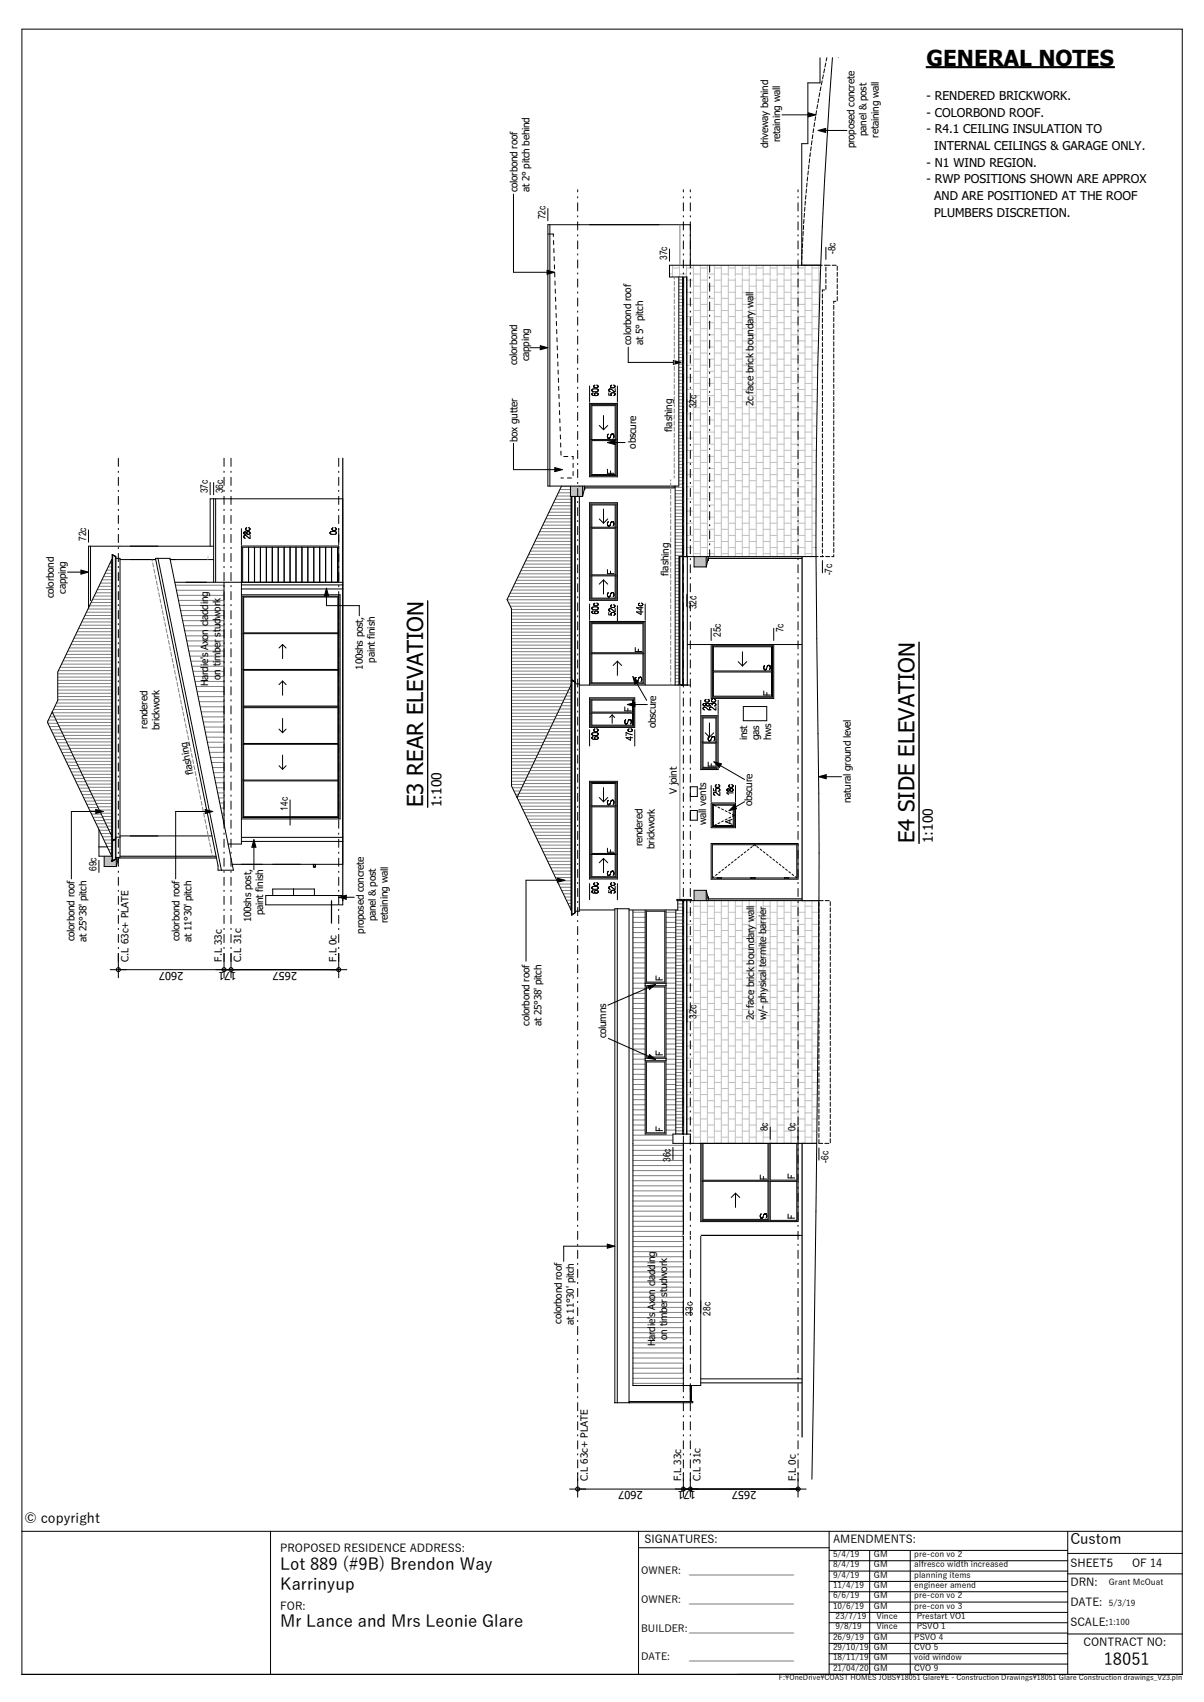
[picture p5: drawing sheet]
<svg xmlns="http://www.w3.org/2000/svg" width="297mm" height="420mm" viewBox="0 0 297 420" stroke-linecap="round" stroke-linejoin="round" font-family="sans-serif">
<defs><g id="words">
<g font-size="5.5">
<text x="228.6" y="16.2">GENERAL NOTES</text>
<text x="104.4" y="199.2" transform="rotate(-90 104.4 199.2)">E3 REAR ELEVATION</text>
<text x="225.6" y="208.1" transform="rotate(-90 225.6 208.1)">E4 SIDE ELEVATION</text>
</g>
<g font-size="4.1">
<text x="69.1" y="387.5">Lot 889 (#9B) Brendon Way</text>
<text x="69.1" y="392.4">Karrinyup</text>
<text x="69.1" y="401.6">Mr Lance and Mrs Leonie Glare</text>
<text x="272.3" y="411">18051</text>
</g>
<text font-size="3.6" x="264" y="381">Custom</text>
<g font-size="3.4">
<text x="108.9" y="199.2" transform="rotate(-90 108.9 199.2)">1:100</text>
<text x="230.1" y="208.1" transform="rotate(-90 230.1 208.1)">1:100</text>
<text x="6" y="375.8">© copyright</text>
</g>
<g font-size="3">
<text x="228.6" y="24.7">- RENDERED BRICKWORK.</text>
<text x="228.6" y="28.8">- COLORBOND ROOF.</text>
<text x="228.6" y="32.9">- R4.1 CEILING INSULATION TO</text>
<text x="228.6" y="41.1">- N1 WIND REGION.</text>
<text x="230.5" y="37">INTERNAL CEILINGS &amp; GARAGE ONLY.</text>
<text x="228.6" y="45.2">- RWP POSITIONS SHOWN ARE APPROX</text>
<text x="230.5" y="49.3">AND ARE POSITIONED AT THE ROOF</text>
<text x="230.5" y="53.5">PLUMBERS DISCRETION.</text>
</g>
<g font-size="2.7">
<text x="45.2" y="239.9" transform="rotate(180 45.2 239.9)">2607</text>
<text x="58.4" y="239.9" transform="rotate(180 58.4 239.9)">171</text>
<text x="73.3" y="239.9" transform="rotate(180 73.3 239.9)">2657</text>
<text x="158.5" y="368" transform="rotate(180 158.5 368)">2607</text>
<text x="171.7" y="368" transform="rotate(180 171.7 368)">171</text>
<text x="186.6" y="368" transform="rotate(180 186.6 368)">2657</text>
<text x="69.1" y="383">PROPOSED RESIDENCE ADDRESS:</text>
<text x="159" y="380.8">SIGNATURES:</text>
<text x="205.5" y="380.7">AMENDMENTS:</text>
<text x="264" y="386.8">SHEET:5</text>
<text x="279.2" y="386.8">OF 14</text>
<text x="264" y="391.3">DRN:</text>
<text x="69.1" y="397.2">FOR:</text>
<text x="264" y="401.2">SCALE:</text>
<text x="264" y="396.2">DATE:</text>
<text x="267.3" y="406.2">CONTRACT NO:</text>
</g>
<g font-size="2.5">
<text x="192.4" y="35.1" transform="rotate(-90 192.4 35.1)">retaining wall</text>
<text x="213.8" y="33.6" transform="rotate(-90 213.8 33.6)">panel &amp; post</text>
<text x="216.7" y="34" transform="rotate(-90 216.7 34)">retaining wall</text>
<text x="189.4" y="36.6" transform="rotate(-90 189.4 36.6)">driveway behind</text>
<text x="210.8" y="36.6" transform="rotate(-90 210.8 36.6)">proposed concrete</text>
<text x="127.6" y="47.5" transform="rotate(-90 127.6 47.5)">colorbond roof</text>
<text x="130.6" y="47.5" transform="rotate(-90 130.6 47.5)">at 2° pitch behind</text>
<text x="134.5" y="54.1" transform="rotate(-90 134.5 54.1)">72c</text>
<text x="164.6" y="64.1" transform="rotate(-90 164.6 64.1)">37c</text>
<text x="206.1" y="62.7" transform="rotate(-90 206.1 62.7)">-8c</text>
<text x="130.5" y="89.1" transform="rotate(-90 130.5 89.1)">capping</text>
<text x="155.7" y="85.1" transform="rotate(-90 155.7 85.1)">colorbond roof</text>
<text x="158.7" y="85.1" transform="rotate(-90 158.7 85.1)">at 5° pitch</text>
<text x="127.6" y="90.2" transform="rotate(-90 127.6 90.2)">colorbond</text>
<text x="171.8" y="100.8" transform="rotate(-90 171.8 100.8)">32c</text>
<text x="185.8" y="100.2" transform="rotate(-90 185.8 100.2)">2c face brick boundary wall</text>
<text x="165.8" y="106.5" transform="rotate(-90 165.8 106.5)">flashing</text>
<text x="127.6" y="109.1" transform="rotate(-90 127.6 109.1)">box gutter</text>
<text x="156.9" y="110.7" transform="rotate(-90 156.9 110.7)">obscure</text>
<text x="51.3" y="121.8" transform="rotate(-90 51.3 121.8)">37c</text>
<text x="55.1" y="121.8" transform="rotate(-90 55.1 121.8)">36c</text>
<text x="21.2" y="133.5" transform="rotate(-90 21.2 133.5)">72c</text>
<text x="164.9" y="142" transform="rotate(-90 164.9 142)">flashing</text>
<text x="205.2" y="142" transform="rotate(-90 205.2 142)">-7c</text>
<text x="13.3" y="147.6" transform="rotate(-90 13.3 147.6)">colorbond</text>
<text x="16.3" y="146.5" transform="rotate(-90 16.3 146.5)">capping</text>
<text x="51.4" y="154.6" transform="rotate(-90 51.4 154.6)">cladding</text>
<text x="171.8" y="150.3" transform="rotate(-90 171.8 150.3)">32c</text>
<text x="51.4" y="160.4" transform="rotate(-90 51.4 160.4)">Axon</text>
<text x="54.4" y="157.1" transform="rotate(-90 54.4 157.1)">studwork</text>
<text x="177.8" y="157.2" transform="rotate(-90 177.8 157.2)">25c</text>
<text x="193.2" y="156" transform="rotate(-90 193.2 156)">7c</text>
<text x="51.4" y="162.7" transform="rotate(-90 51.4 162.7)">'s</text>
<text x="54.4" y="167.7" transform="rotate(-90 54.4 167.7)">on</text>
<text x="54.4" y="164.4" transform="rotate(-90 54.4 164.4)">timber</text>
<text x="89.5" y="165.2" transform="rotate(-90 89.5 165.2)">100shs post,</text>
<text x="92.5" y="163.5" transform="rotate(-90 92.5 163.5)">paint finish</text>
<text x="51.4" y="169.4" transform="rotate(-90 51.4 169.4)">Hardie</text>
<text x="36.4" y="179.8" transform="rotate(-90 36.4 179.8)">rendered</text>
<text x="161.8" y="179.7" transform="rotate(-90 161.8 179.7)">obscure</text>
<text x="39.3" y="180.1" transform="rotate(-90 39.3 180.1)">brickwork</text>
<text x="184.3" y="182.7" transform="rotate(-90 184.3 182.7)">inst</text>
<text x="187.3" y="182.7" transform="rotate(-90 187.3 182.7)">gas</text>
<text x="190.3" y="182.7" transform="rotate(-90 190.3 182.7)">hws</text>
<text x="47.7" y="190.9" transform="rotate(-101 47.7 190.9)">flashing</text>
<text x="166.9" y="195.9" transform="rotate(-90 166.9 195.9)">V joint</text>
<text x="71" y="200.1" transform="rotate(-90 71 200.1)">14c</text>
<text x="174.2" y="203.5" transform="rotate(-90 174.2 203.5)">wall vents</text>
<text x="185.6" y="199" transform="rotate(-90 185.6 199)">obscure</text>
<text x="209.9" y="198.2" transform="rotate(-90 209.9 198.2)">natural ground level</text>
<text x="158.5" y="208.9" transform="rotate(-90 158.5 208.9)">rendered</text>
<text x="161.5" y="209.5" transform="rotate(-90 161.5 209.5)">brickwork</text>
<text x="23.8" y="215" transform="rotate(-90 23.8 215)">69c</text>
<text x="62" y="227.6" transform="rotate(-90 62 227.6)">100shs post,</text>
<text x="64.9" y="225.9" transform="rotate(-90 64.9 225.9)">paint finish</text>
<text x="92.7" y="227.4" transform="rotate(-90 92.7 227.4)">panel &amp; post</text>
<text x="95.7" y="227.8" transform="rotate(-90 95.7 227.8)">retaining wall</text>
<text x="18.4" y="232.3" transform="rotate(-90 18.4 232.3)">colorbond roof</text>
<text x="21.4" y="232.5" transform="rotate(-90 21.4 232.5)">at 25°38' pitch</text>
<text x="44.3" y="232.3" transform="rotate(-90 44.3 232.3)">colorbond roof</text>
<text x="47.3" y="232.5" transform="rotate(-90 47.3 232.5)">at 11°30' pitch</text>
<text x="89.7" y="230.4" transform="rotate(-90 89.7 230.4)">proposed concrete</text>
<text x="31.7" y="237.3" transform="rotate(-90 31.7 237.3)">C.L 63c+ PLATE</text>
<text x="54.7" y="237.3" transform="rotate(-90 54.7 237.3)">F.L 33c</text>
<text x="59.5" y="237.3" transform="rotate(-90 59.5 237.3)">C.L 31c</text>
<text x="83" y="237.3" transform="rotate(-90 83 237.3)">F.L 0c</text>
<text x="171.8" y="251.4" transform="rotate(-90 171.8 251.4)">32c</text>
<text x="186" y="251.8" transform="rotate(-90 186 251.8)">2c face brick boundary wall</text>
<text x="189" y="251.6" transform="rotate(-90 189 251.6)">w/- physical termite barrier</text>
<text x="130.6" y="253.1" transform="rotate(-90 130.6 253.1)">colorbond roof</text>
<text x="133.6" y="253.3" transform="rotate(-90 133.6 253.3)">at 25°38' pitch</text>
<text x="149.5" y="256.2" transform="rotate(-90 149.5 256.2)">columns</text>
<text x="189.4" y="279.1" transform="rotate(-90 189.4 279.1)">8c</text>
<text x="196.3" y="279.1" transform="rotate(-90 196.3 279.1)">0c</text>
<text x="165.4" y="284.5" transform="rotate(-90 165.4 284.5)">c</text>
<text x="165.4" y="286.8" transform="rotate(-90 165.4 286.8)">36</text>
<text x="204.4" y="286.9" transform="rotate(-90 204.4 286.9)">-6c</text>
<text x="161.6" y="317.4" transform="rotate(-90 161.6 317.4)">cladding</text>
<text x="161.6" y="323.3" transform="rotate(-90 161.6 323.3)">Axon</text>
<text x="164.6" y="319.9" transform="rotate(-90 164.6 319.9)">studwork</text>
<text x="138.5" y="326.7" transform="rotate(-90 138.5 326.7)">colorbond roof</text>
<text x="141.5" y="326.9" transform="rotate(-90 141.5 326.9)">at 11°30' pitch</text>
<text x="161.6" y="325.1" transform="rotate(-90 161.6 325.1)">s</text>
<text x="164.6" y="327.3" transform="rotate(-90 164.6 327.3)">timber</text>
<text x="170.9" y="324.7" transform="rotate(-90 170.9 324.7)">33c</text>
<text x="175.2" y="324.7" transform="rotate(-90 175.2 324.7)">28c</text>
<text x="161.6" y="332.3" transform="rotate(-90 161.6 332.3)">Hardie'</text>
<text x="164.6" y="330.6" transform="rotate(-90 164.6 330.6)">on</text>
<text x="145" y="365.5" transform="rotate(-90 145 365.5)">C.L 63c+ PLATE</text>
<text x="168.1" y="365.5" transform="rotate(-90 168.1 365.5)">F.L 33c</text>
<text x="172.8" y="365.5" transform="rotate(-90 172.8 365.5)">C.L 31c</text>
<text x="196.3" y="365.5" transform="rotate(-90 196.3 365.5)">F.L 0c</text>
<text x="158.2" y="388.3">OWNER:</text>
<text x="170" y="388.3">_____________________</text>
<text x="158.2" y="395.6">OWNER:</text>
<text x="170" y="395.6">_____________________</text>
<text x="158.2" y="402.6">BUILDER:_____________________</text>
<text x="158.2" y="409.7">DATE:</text>
<text x="170" y="409.7">_____________________</text>
</g>
<g font-size="2.1">
<text x="205.5" y="384.2">5/4/19</text>
<text x="205.5" y="386.7">8/4/19</text>
<text x="205.5" y="389.3">9/4/19</text>
<text x="215.6" y="384.2">GM</text>
<text x="215.6" y="386.7">GM</text>
<text x="215.6" y="389.3">GM</text>
<text x="225.5" y="384.2">pre-con vo 2</text>
<text x="225.5" y="386.7">alfresco width increased</text>
<text x="225.5" y="389.3">planning items</text>
<text x="205.5" y="391.8">11/4/19</text>
<text x="205.5" y="394.4">6/6/19</text>
<text x="215.6" y="391.8">GM</text>
<text x="215.6" y="394.4">GM</text>
<text x="225.5" y="391.8">engineer amend</text>
<text x="225.5" y="394.4">pre-con vo 2</text>
<text x="273.5" y="391.2">Grant McOuat</text>
<text x="205.5" y="396.9">10/6/19</text>
<text x="206.1" y="399.5">23/7/19</text>
<text x="215.6" y="396.9">GM</text>
<text x="216.2" y="399.5">Vince</text>
<text x="225.5" y="396.9">pre-con vo 3</text>
<text x="226.1" y="399.5">Prestart VO1</text>
<text x="273.5" y="396.3">5/3/19</text>
<text x="273.5" y="401">1:100</text>
<text x="205.5" y="404.6">26/9/19</text>
<text x="205.5" y="407.1">29/10/19</text>
<text x="206.1" y="402">9/8/19</text>
<text x="215.6" y="404.6">GM</text>
<text x="215.6" y="407.1">GM</text>
<text x="216.2" y="402">Vince</text>
<text x="225.5" y="404.6">PSVO 4</text>
<text x="225.5" y="407.1">CVO 5</text>
<text x="226.1" y="402">PSVO 1</text>
<text x="205.5" y="409.8">18/11/19</text>
<text x="205.5" y="412.3">21/04/20</text>
<text x="215.6" y="409.8">GM</text>
<text x="215.6" y="412.3">GM</text>
<text x="225.5" y="409.8">void window</text>
<text x="225.5" y="412.3">CVO 9</text>
</g>
<text font-size="1.8" x="192.1" y="414.5">F:\OneDrive\COAST HOMES JOBS\18051 Glare\E - Construction Drawings\18051 Glare Construction drawings_V23.pln</text>
</g></defs>
<g fill="none" stroke="#000" stroke-width=".25">
<path d="M5.4 7.2h286.2v406h-286.2zM5.4 377.9h286.2M66.7 377.9v35.3M157.5 377.9v35.3M204.5 377.9v35.3M263.4 377.9v35.3M157.5 381.9h47M204.5 397.9h58.9M204.5 395.3h58.9M204.5 392.8h58.9M204.5 390.2h58.9M204.5 387.7h58.9"/>
<path d="M204.5 385.1h58.9M204.5 382.6h58.9M214.5 382.6v30.6M224.5 382.6v30.6M263.4 383.3h28.2M263.4 388.4h28.2M204.5 408.1h58.9M204.5 405.5h58.9M204.5 403h58.9M204.5 400.4h58.9M204.5 410.6h58.9M263.4 403.2h28.2"/>
</g>
<!-- layer: K1  TEXT-(notes) -->
<path d="M228.6 16.6h46.2" fill="none" stroke="#000" stroke-width=".53"/>
<!-- layer: F2a  PLUMBING-(external)-dont show on site -->
<g fill="#c0c0c0">
<path d="M60.9 122l.3 1.1h-.3z"/>
<path d="M57.9 122h3v1.1h-3z" fill-rule="evenodd"/>
<path d="M58.4 123l.3 .1z" fill-rule="evenodd"/>
</g>
<path d="M58.4 123.1h.3M60.9 122h-3v1.1M60.9 122v1.1M60.9 122l.3 1.1" fill="none" stroke="#000" stroke-width=".25"/>
<!-- layer: K1  TEXT-(notes) -->
<path d="M57.6 121.4h4.7v1.7h-4.7z" fill-rule="evenodd" fill="#fff"/>
<!-- layer: D1  WALLS-(external) -->
<g fill="#fff">
<path d="M29.6 206.3h22.7l1 5h-23.7z" fill-rule="evenodd"/>
<path d="M52.7 123.1h30.9v11.6h-24v9h-6.9z" fill-rule="evenodd"/>
<path d="M56.3 208.3h3.3v-.7h24v5.7h-26.3z" fill-rule="evenodd"/>
<path d="M59.6 202.1h24v4.5h-24z" fill-rule="evenodd"/>
<path d="M59.6 145.3h24v1.5h-24z" fill-rule="evenodd"/>
<path d="M59.6 143.7h24v.6h-24z" fill-rule="evenodd"/>
<path d="M29.6 134.8h23.1v3.3h-10.7l-.1-.3h-3.5v.3h-8.8z" fill-rule="evenodd"/>
<path d="M29.6 138.1h8.8l13.9 68.2h-22.7z" fill-rule="evenodd"/>
<path d="M42 138.1h10.7v5.6h-9.6z" fill-rule="evenodd"/>
</g>
<g fill="none" stroke="#808080" stroke-width=".25">
<path d="M43.3 144.4h12M43.5 145.7h11.8M43.8 146.9h11.5M44 148.2h11.3M44.3 149.4h11M44.5 150.7h10.8M44.8 151.9h10.5M45.1 153.2h10.2M45.3 154.4h10M45.6 155.7h9.7M45.8 156.9h9.5M46.1 158.2h9.2"/>
<path d="M46.3 159.4h9M46.6 160.7h8.7M46.8 161.9h8.5M47.1 163.2h8.2M47.3 164.4h8M47.6 165.7h7.7M47.8 166.9h7.5M48.1 168.2h7.2M48.4 169.4h6.9M48.6 170.7h6.7M48.9 171.9h6.4M49.1 173.2h6.2"/>
<path d="M49.4 174.4h5.9M49.6 175.7h5.7M49.9 176.9h5.4M50.1 178.2h5.2M50.4 179.4h4.9M50.6 180.7h4.7M50.9 181.9h4.4M51.2 183.2h4.1M51.4 184.4h3.9M51.7 185.7h3.6M51.9 186.9h3.4M52.2 188.2h3.1"/>
<path d="M52.4 189.4h2.9M52.7 190.7h2.6M52.9 191.9h2.4M53.2 193.2h2.1M53.4 194.4h1.9M53.7 195.7h1.6M54 196.9h1.3M54.2 198.2h1.1M54.5 199.4h.8M54.7 200.7h.6M55 201.9h.3M55.2 203.2h.1"/>
</g>
<!-- layer: J1  ROOF-(cover) -->
<g fill="none" stroke="#808080" stroke-width=".25">
<path d="M26.7 139.9h.9M27.1 139.1h.5M27.5 138.3h.1M17.1 159.9h10.5M17.5 159.1h10.1M17.9 158.3h9.7M18.2 157.5h9.4M18.6 156.7h9M19 155.9h8.6M19.4 155.1h8.2M19.8 154.3h7.8M20.2 153.5h7.4"/>
<path d="M20.6 152.7h7M20.9 151.9h6.7M21.3 151.1h6.3M21.7 150.3h5.9M22.1 149.5h5.5M22.5 148.7h5.1M22.9 147.9h4.7M23.2 147.1h4.4M23.6 146.3h4M24 145.5h3.6M24.4 144.7h3.2M24.8 143.9h2.8"/>
<path d="M25.2 143.1h2.4M25.5 142.3h2.1M25.9 141.5h1.7M26.3 140.7h1.3M11.8 178.5h2.4M11.9 177.7h1.9M12.2 179.3h2.4M12.3 176.9h1.2M12.7 176.1h.4M13 175.9h14.6M13.2 175.1h14.4M13.4 176.7h14.2"/>
<path d="M13.5 174.3h14.1M13.7 177.5h13.9M13.9 173.5h13.7M14.1 178.3h13.5M14.2 166.3h13.4M14.2 167.1h13.4M14.2 167.9h13.4M14.2 168.7h13.4M14.2 169.5h13.4M14.2 170.3h13.4M14.2 171.1h13.4M14.2 171.9h13.4"/>
<path d="M14.2 172.7h13.4M14.4 165.5h13.2M14.5 179.1h13.1M14.8 164.7h12.8M14.9 179.9h12.7M15.2 163.9h12.4M15.6 163.1h12M15.9 162.3h11.7M16.3 161.5h11.3M16.7 160.7h10.9M12.6 180.1h2.4M13 180.9h2.4"/>
<path d="M13.4 181.7h2.4M13.7 182.5h2.4M14.1 183.3h2.4M14.5 184.1h2.4M14.9 184.9h2.4M15.3 180.7h12.3M15.3 185.7h2.4M15.7 181.5h11.9M15.7 186.5h2.4M16 182.3h11.6M16 187.3h2.4M16.4 183.1h11.2"/>
<path d="M16.4 188.1h2.4M16.8 183.9h10.8M16.8 188.9h2.4M17.2 184.7h10.4M17.2 189.7h2.4M17.6 185.5h10M17.6 190.5h2.4M18 186.3h9.6M18 191.3h2.4M18.3 187.1h9.3M18.3 192.1h2.4M18.7 187.9h8.9"/>
<path d="M18.7 192.9h2.4M19.1 188.7h8.5M19.1 193.7h2.4M19.5 189.5h8.1M19.5 194.5h2.4M19.9 190.3h7.7M19.9 195.3h2.4M20.3 191.1h7.3M20.3 196.1h2.4M20.6 191.9h7M20.6 196.9h2.4M21 192.7h6.6"/>
<path d="M21 197.7h2.4M21.4 193.5h6.2M21.4 198.5h2.4M21.8 194.3h5.8M21.8 199.3h2.4M22.2 195.1h5.4M22.6 195.9h5M23 196.7h4.6M23.3 197.5h4.3M23.7 198.3h3.9M24.1 199.1h3.5M24.5 199.9h3.1"/>
<path d="M22.2 200.1h2.4M22.6 200.9h2.4M23 201.7h2.3M23.3 202.5h2.4M23.7 203.3h2.4M24.1 204.1h2.4M24.5 204.9h2.4M24.9 200.7h2.7M24.9 205.7h2.4M25.3 201.5h2.3M25.3 206.5h2.3M25.6 202.3h2"/>
<path d="M25.6 207.3h2M26 203.1h1.6M26 208.1h1.6M26.4 203.9h1.2M26.4 208.9h1.2M26.8 204.7h.8M26.8 209.7h.8M27.2 205.5h.4M27.2 210.5h.4"/>
</g>
<!-- layer: D1  WALLS-(external) -->
<g fill="#fff">
<path d="M21.8 134.8h7.8v3h-1v-.4l-.9-.6v1.3l-5.9 11.9z" fill-rule="evenodd"/>
<path d="M24.4 209h2.1l1.1 2.3h-3.2z" fill-rule="evenodd"/>
<path d="M51.8 123.1h.9v11.7h-.9z" fill-rule="evenodd"/>
<path d="M83.6 207.6h1v5.7h-1z" fill-rule="evenodd"/>
<path d="M83.6 145.3h1v61.3h-1z" fill-rule="evenodd"/>
<path d="M83.6 143.7h1v.6h-1z" fill-rule="evenodd"/>
<path d="M83.6 123.1h1v20.6h-1z" fill-rule="evenodd"/>
<path d="M55.3 143.7h4.3v64.6h-3.3l-1-4.9z" fill-rule="evenodd"/>
</g>
<!-- layer: F2a  PLUMBING-(external)-dont show on site -->
<g fill="#c0c0c0">
<path d="M29.2 211.6h.4v-.3h23.7l.1 .4h-24.2z" fill-rule="evenodd"/>
<path d="M25.7 211.3h2l-.1 1.2 1-.5 .1-.4v2.2h-3z" fill-rule="evenodd"/>
<path d="M28.7 211.6h.5l-.5 2.2z" fill-rule="evenodd"/>
</g>
<!-- layer: D1  WALLS-(external) -->
<path d="M65.6 221h19v2.3h-19z" fill-rule="evenodd" fill="#fff"/>
<g fill="none" stroke="#000" stroke-width=".25">
<path d="M29.6 138.1h8.8M42 138.1h10.7M51.8 134.8v-11.7h32.8v90.2h-27.3M52.7 123.1v20.6M52.7 134.8h-30.9v15.2M59.6 130.4v4M60.1 131.5a.36 .36 0 0 0 .3 .3 .36 .36 0 0 0 .4-.2M60.1 131.5h.1M60.1 132.5v.1M60.1 132.6l.1 .1M60.2 132.7h.1M60.3 132.7l.2 .1"/>
<path d="M60.7 131.3l-.6 .2M60.7 131.3h.1M60.7 131.3l.1 .2M60.8 131.6a.43 .43 0 0 1 .5-.4 .43 .43 0 0 1 .4 .4M60.8 131.5l.4 .4 .4-.2M60.9 130.2l-.3 .2a.53 .53 0 0 0 .4 .6 .53 .53 0 0 0 .6-.4M61.3 130.2l.4 .4M61.3 135v8.7M61.7 130.6h-.1M61.7 131.6l-.1 .1M61.7 132v.8l-1.1-.7-.4 .1-.1 .3M62.8 135v8.7"/>
<path d="M64.2 135v8.7M64.3 135v8.7M65.7 135v8.7M67.1 135v8.7M68.6 135v8.7M70.1 135v8.7M71.5 135v8.7M71.6 135v8.7M73 135v8.7M74.5 135v8.7M75.9 135v8.7M76 135v8.7"/>
<path d="M77.4 135v8.7M78.8 135v8.7M80.3 135v8.7M81.4 131.5v.1M81.4 131.5h.1M81.4 131.6l.1 .1M81.5 131.7l.1 .1M81.6 131.2l-.2 .3M81.6 131.8h.1M81.6 131.2h1.1l.3 .3M81.6 131.2h.1M81.8 135v8.7"/>
<path d="M81.9 130.5v.2M81.9 130.5h.1M81.9 130.7l.1 .1M82.2 130.2l-.3 .3M82.6 130.2l.3 .2M82.9 130.4v.1M82.9 131.7l-.5 .2-.8-.1M82.9 130.6l-.3 .3-.6-.1M82.9 130.5l.1 .1M83 130.6h-.1M83 131.6l-.1 .1M83 131.5h.1"/>
<path d="M83 131.5v.1M83.6 130.4v4M21.8 150h.1M43.1 143.7h41.5M55.3 143.7v59.7M59.6 146.8h24.3v55.3h-24.3M59.6 145.3h25M59.6 144.3h25M59.9 143.7v-8.7h23.4v8.7M59.9 156.4h23.6M60.1 147.3h23.2v8.9h-23.2zM60.1 156.4v8.8"/>
<path d="M69.7 159v3.5M69.7 159l-.9 .9M69.7 159l.9 .9M83.3 156.4v8.8M83.5 147.1h-23.6v54.6h23.6M83.6 143.7v-9h-24v73.6h-3.3M83.6 146.8v55.3M59.9 165.2h23.6M59.9 174.4h23.6M60.1 165.4h23.2v8.8h-23.2zM60.1 174.6h23.2v8.9h-23.2zM68.8 179.9l.9 .9"/>
<path d="M69.7 168.1v3.5M69.7 177.3v3.5M69.7 168.1l-.9 .8M69.7 168.1l.9 .8M70.6 179.9l-.9 .9M59.9 192.5h23.6M59.9 183.7h23.6M60.1 192.7h23.2v8.8h-23.2zM60.1 183.7v8.8M68.8 189l.9 .8M69.7 186.3v3.5M70.6 189l-.9 .8"/>
<path d="M83.3 183.7v8.8M24.4 204.7v6.6h3.2M24.4 209h2.1M29.6 211.3h23.7M29.6 206.3h22.7M59.6 207.6h25M59.6 206.6h25M65.6 221h19v2.3h-19zM156.1 224.6v57.6M168.6 279.8v.1"/>
</g>
<!-- layer: J1  ROOF-(cover) -->
<path d="M27.6 138.1l-13.4 27.7v7l-2.4 5.2v.4l15.8 32.9M27.6 138.1h.1M27.6 138.1v73.2M12.9 175.7l14.8 30.6M27.6 211.3h.1" fill="none" stroke="#000" stroke-width=".25"/>
<!-- layer: F2a  PLUMBING-(external)-dont show on site -->
<path d="M25.7 211.3v2.5h3M28.7 211.6v2.2M29.2 211.6v.6M29.2 211.7h24.2M29.2 211.8l-.5 2" fill="none" stroke="#000" stroke-width=".25"/>
<!-- layer: F2  PLUMBING-(external) -->
<path d="M72.4 219.4v1.6M77.3 213.3h.1M77.3 213.4h.5v.5M77.3 213.9h.5M77.3 213.9h.1M77.4 213.3l-.1 .6M77.8 213.3v.1M77.8 213.9h-.5M77.9 213.3h-.1M67.3 221v-1.6h10.3v1.6" fill="none" stroke="#000" stroke-width=".25"/>
<g fill="none" stroke="#000" stroke-width=".25">
<path d="M27.8 136.8h-.1v75.7M27.8 136.8l.3 .3M27.8 136.8v75.7M28.1 137.1h.1M28.1 137.1l.4 .3M28.5 137.4h.1v74.6h-.1M28.5 137.4v74.6M28.6 137.8h1v73.8M38.4 137.8h3.5l15.7 76.9h-3.8v-1.1zM38.4 137.8v.3M39 137.8l15.6 76.9M27.6 212.4h.1"/>
<path d="M27.7 212l-.1 .5h.2M28.1 207.2h.1M28.1 207.2l-.4 .3M28.1 212.2l-.3 .3M28.1 212.2h.1M28.5 212l-.4 .2M28.6 207l-.5 .2M28.6 206.6h1M28.6 211.6h.9"/>
</g>
<path d="M51.3 137.2v.8" fill="none" stroke="#c0c0c0" stroke-width=".25"/>
<!-- layer: K1  TEXT-(notes) -->
<g fill="none" stroke="#000" stroke-width=".25">
<path d="M51.8 119.1v3M52.7 119.1v3M21.8 130.8v3M22.3 134.8v13.4M53.2 123.1v20.6M16.7 141.2h3.3M20 140.7l1.8 .5-1.8 .5zM80.5 147v2.4h8.1v2.5M80.5 145.2l.5 1.8h-1zM23.6 199.8l1.9 .5-1.9 .5zM50.6 199.8l1.9 .5-1.9 .5zM71.6 197.4v6.2"/>
<path d="M23.6 200.3h-6v16.6M24.4 212.3v3M50.6 200.3h-7.3v16.6M62.6 209.1v5.5M62.6 207.2l.5 1.9h-1zM83.6 221.4l1.8-.5v1zM85.4 221.4h2"/>
</g>
<path d="M84.6 113.1v109.2M81.8 222.3v5.5" fill="none" stroke="#000" stroke-width=".3"/>
<!-- layer: K1  TEXT-(notes) -->
<g fill="none" stroke="#808080" stroke-width=".25">
<path d="M37.5 138.1l.1 .4M37.7 138.9l.2 1M38 140.4l.2 1M38.3 141.9l.2 1M38.6 143.4l.2 .9M38.9 144.8l.2 1M39.2 146.3l.2 1M39.5 147.8l.2 .9M39.8 149.2l.2 1M40.1 150.7l.2 1M40.4 152.2l.2 1M40.7 153.6l.2 1"/>
<path d="M41 155.1l.2 1M41.3 156.6l.2 1M41.6 158.1l.2 .9M41.9 159.5l.2 1M42.2 161l.2 1M42.5 162.5l.2 .9M42.8 163.9l.2 1M43.1 165.4l.2 1M43.4 166.9l.2 1M43.7 168.3l.2 1M44 169.8l.2 1M44.2 171.3l.2 1"/>
<path d="M44.5 172.8l.2 .9M44.8 174.2l.2 1M45.1 175.7l.2 1M45.4 177.2l.2 .9M45.7 178.6l.2 1M46 180.1l.2 1M46.3 181.6l.2 1M46.6 183l.2 1M46.9 184.5l.2 1M47.2 186l.2 1M47.5 187.5l.2 .9M47.8 188.9l.2 1"/>
<path d="M48.1 190.4l.2 1M48.4 191.9l.2 .9M48.7 193.3l.2 1M49 194.8l.2 1M49.3 196.3l.2 1M49.6 197.7l.2 1M49.9 199.2l.2 1M50.2 200.7l.2 1M50.5 202.2l.2 .9M50.8 203.6l.2 1M51.1 205.1l.2 1M51.4 206.6l.2 .9"/>
<path d="M51.7 208l.2 1M52 209.5l.2 1M52.3 211l.1 .3"/>
</g>
<path d="M20 140.7l1.8 .5-1.8 .5zM80.5 145.2l.5 1.8h-1zM23.6 199.8l1.9 .5-1.9 .5zM50.6 199.8l1.9 .5-1.9 .5zM62.6 207.2l.5 1.9h-1zM83.6 221.4l1.8-.5v1z" fill="#000"/>
<g fill="none" stroke="#000" stroke-width=".25">
<path d="M29.2 113.1v2M29.2 116.3v.3M29.2 117.8v2M55.3 113.1v2M55.3 116.3v.3M55.3 117.8v2M57 113.1v2M57 116.3v.3M57 117.8v2M83.6 113.1v2M83.6 116.3v.3M83.6 117.8v2"/>
<path d="M29.2 121v.3M29.2 122.5v2M29.2 125.7v.3M29.2 127.2v2M29.2 130.4v.3M29.2 131.9v2M29.2 135.1v.3M29.2 136.6v2M29.2 139.8v.3M55.3 121v.3M55.3 122.5v2M55.3 125.7v.3"/>
<path d="M55.3 127.2v2M55.3 130.4v.3M55.3 131.9v2M55.3 135.1v.3M55.3 136.6v2M55.3 139.8v.3M57 121v.3M57 122.5v2M57 125.7v.3M57 127.2v2M57 130.4v.3M57 131.9v2"/>
<path d="M57 135.1v.3M57 136.6v2M57 139.8v.3M83.6 121v.3M83.6 122.5v2M83.6 125.7v.3M83.6 127.2v2M83.6 130.4v.3M83.6 131.9v2M83.6 135.1v.3M83.6 136.6v2M83.6 139.8v.3"/>
<path d="M29.2 141.3v2M29.2 144.5v.3M29.2 146v2M29.2 149.2v.3M29.2 150.7v2M29.2 153.9v.3M29.2 155.4v2M29.2 158.6v.3M55.3 141.3v2M55.3 144.5v.3M55.3 146v2M55.3 149.2v.3"/>
<path d="M55.3 150.7v2M55.3 153.9v.3M55.3 155.4v2M55.3 158.6v.3M57 141.3v2M57 144.5v.3M57 146v2M57 149.2v.3M57 150.7v2M57 153.9v.3M57 155.4v2M57 158.6v.3"/>
<path d="M83.6 141.3v2M83.6 144.5v.3M83.6 146v2M83.6 149.2v.3M83.6 150.7v2M83.6 153.9v.3M83.6 155.4v2M83.6 158.6v.3M29.2 160.1v2M29.2 163.3v.3M29.2 164.8v2M29.2 168v.3"/>
<path d="M29.2 169.5v2M29.2 172.7v.3M29.2 174.2v2M29.2 177.4v.3M29.2 178.9v2M55.3 160.1v2M55.3 163.3v.3M55.3 164.8v2M55.3 168v.3M55.3 169.5v2M55.3 172.7v.3M55.3 174.2v2"/>
<path d="M55.3 177.4v.3M55.3 178.9v2M57 160.1v2M57 163.3v.3M57 164.8v2M57 168v.3M57 169.5v2M57 172.7v.3M57 174.2v2M57 177.4v.3M57 178.9v2M83.6 160.1v2"/>
<path d="M83.6 163.3v.3M83.6 164.8v2M83.6 168v.3M83.6 169.5v2M83.6 172.7v.3M83.6 174.2v2M83.6 177.4v.3M83.6 178.9v2M29.2 182.1v.3M29.2 183.6v2M29.2 186.8v.3M29.2 188.3v2"/>
<path d="M29.2 191.5v.3M29.2 193v2M29.2 196.2v.3M29.2 197.7v2M55.3 182.1v.3M55.3 183.6v2M55.3 186.8v.3M55.3 188.3v2M55.3 191.5v.3M55.3 193v2M55.3 196.2v.3M55.3 197.7v2"/>
<path d="M57 182.1v.3M57 183.6v2M57 186.8v.3M57 188.3v2M57 191.5v.3M57 193v2M57 196.2v.3M57 197.7v2M83.6 182.1v.3M83.6 183.6v2M83.6 186.8v.3M83.6 188.3v2"/>
<path d="M83.6 191.5v.3M83.6 193v2M83.6 196.2v.3M83.6 197.7v2M29.2 200.9v.3M29.2 202.4v2M29.2 205.6v.3M29.2 207.1v2M29.2 210.3v.3M29.2 211.8v2M29.2 215v.3M29.2 216.5v2"/>
<path d="M29.2 219.7v.3M55.3 200.9v.3M55.3 202.4v2M55.3 205.6v.3M55.3 207.1v2M55.3 210.3v.3M55.3 211.8v2M55.3 215v.3M55.3 216.5v2M55.3 219.7v.3M57 200.9v.3M57 202.4v2"/>
<path d="M57 205.6v.3M57 207.1v2M57 210.3v.3M57 211.8v2M57 215v.3M57 216.5v2M57 219.7v.3M83.6 200.9v.3M83.6 202.4v2M83.6 205.6v.3M83.6 207.1v2M83.6 210.3v.3"/>
<path d="M83.6 211.8v2M83.6 215v.3M83.6 216.5v2M83.6 219.7v.3M27.2 239.3h58.4M29.2 221.2v2M29.2 224.4v.3M29.2 225.9v2M29.2 229.1v.3M29.2 230.6v2M29.2 233.8v.3M29.2 235.3v6"/>
<path d="M55.3 221.2v2M55.3 224.4v.3M55.3 225.9v2M55.3 229.1v.3M55.3 230.6v2M55.3 233.8v.3M55.3 235.3v6M57 221.2v2M57 224.4v.3M57 225.9v2M57 229.1v.3M57 230.6v2"/>
<path d="M57 233.8v.3M57 235.3v6M83.6 239.3h.1M83.6 221.2v2M83.6 224.4v.3M83.6 225.9v2M83.6 229.1v.3M83.6 230.6v2M83.6 233.8v.3M83.6 235.3v6"/>
<circle cx="29.2" cy="239.3" r=".5"/>
<circle cx="55.3" cy="239.3" r=".5"/>
<circle cx="57" cy="239.3" r=".5"/>
<circle cx="83.6" cy="239.3" r=".5"/>
</g>
<!-- layer: D1  WALLS-(external) -->
<g fill="none" stroke="#808080" stroke-width=".25">
<path d="M156.1 238.9h3M156.1 237.6h3M156.1 236.4h3M156.1 235.1h3M156.1 233.9h3M156.1 232.6h3M156.1 231.4h3M156.1 230.1h3M156.1 228.9h3M156.1 227.6h3M156.1 226.4h3M156.1 225.1h3"/>
<path d="M164.3 238.9h2.4M164.3 237.6h2.4M164.3 236.4h2.4M164.3 235.1h2.4M164.3 233.9h2.4M164.3 232.6h2.4M164.3 231.4h2.4M164.3 230.1h2.4M164.3 228.9h2.4M164.3 227.6h2.4M164.3 226.4h2.4M164.3 225.1h2.4"/>
<path d="M156.1 258.9h3M156.1 257.6h3M156.1 256.4h3M156.1 255.1h3M156.1 253.9h3M156.1 252.6h3M156.1 251.4h3M156.1 250.1h3M156.1 248.9h3M156.1 247.6h3M156.1 246.4h3M156.1 245.1h3"/>
<path d="M156.1 243.9h3M156.1 242.6h3M156.1 241.4h3M156.1 240.1h3M164.3 258.9h2.4M164.3 257.6h2.4M164.3 256.4h2.4M164.3 255.1h2.4M164.3 253.9h2.4M164.3 252.6h2.4M164.3 251.4h2.4M164.3 250.1h2.4"/>
<path d="M164.3 248.9h2.4M164.3 247.6h2.4M164.3 246.4h2.4M164.3 245.1h2.4M164.3 243.9h2.4M164.3 242.6h2.4M164.3 241.4h2.4M164.3 240.1h2.4M156.1 278.9h3M156.1 277.6h3M156.1 276.4h3M156.1 275.1h3"/>
<path d="M156.1 273.9h3M156.1 272.6h3M156.1 271.4h3M156.1 270.1h3M156.1 268.9h3M156.1 267.6h3M156.1 266.4h3M156.1 265.1h3M156.1 263.9h3M156.1 262.6h3M156.1 261.4h3M156.1 260.1h3"/>
<path d="M164.3 278.9h2.4M164.3 277.6h2.4M164.3 276.4h2.4M164.3 275.1h2.4M164.3 273.9h2.4M164.3 272.6h2.4M164.3 271.4h2.4M164.3 270.1h2.4M164.3 268.9h2.4M164.3 267.6h2.4M164.3 266.4h2.4M164.3 265.1h2.4"/>
<path d="M164.3 263.9h2.4M164.3 262.6h2.4M164.3 261.4h2.4M164.3 260.1h2.4M156.1 281.4h9.9M156.1 280.1h9.9"/>
</g>
<!-- layer: F2a  PLUMBING-(external)-dont show on site -->
<g fill="#c0c0c0">
<path d="M171.2 219.7h3v2.6h-3z" fill-rule="evenodd"/>
<path d="M174.2 219.7l.5 2.6h-.5z" fill-rule="evenodd"/>
</g>
<path d="M174.7 222h25" fill="none" stroke="#c0c0c0" stroke-width=".45"/>
<!-- layer: D1  WALLS-(external) -->
<g fill="none" stroke="#c0c0c0" stroke-width=".25">
<path d="M169.4 78.1h1.7M169.4 75.1h1.7M169.4 72.1h1.7M171.1 71.6v65.8M171.1 79.6h1.7M171.1 76.6h1.7M171.1 73.6h1.7M172.8 71.6v65.8M172.8 78.1h1.7M172.8 75.1h1.7M172.8 72.1h1.7M174.5 71.6v65.8"/>
<path d="M174.5 79.6h1.7M174.5 76.6h1.7M174.5 73.6h1.7M176.2 71.6v65.8M176.2 78.1h1.7M176.2 75.1h1.7M176.2 72.1h1.7M177.9 71.6v65.8M177.9 79.6h1.8M177.9 76.6h1.8M177.9 73.6h1.8M179.7 71.6v65.8"/>
<path d="M179.7 78.1h1.7M179.7 75.1h1.7M179.7 72.1h1.7M181.4 71.6v65.8M181.4 79.6h1.7M181.4 76.6h1.7M181.4 73.6h1.7M183.1 71.6v65.8M183.1 78.1h1.7M183.1 75.1h1.7M183.1 72.1h1.7M184.8 71.6v65.8"/>
<path d="M184.8 79.6h1.7M184.8 76.6h1.7M184.8 73.6h1.7M186.5 71.6v65.8M186.5 78.1h1.8M186.5 75.1h1.8M186.5 72.1h1.8M188.3 71.6v65.8M188.3 79.6h1.7M188.3 76.6h1.7M188.3 73.6h1.7M190 71.6v65.8"/>
<path d="M190 78.1h1.7M190 75.1h1.7M190 72.1h1.7M191.7 71.6v65.8M191.7 79.6h1.7M191.7 76.6h1.7M191.7 73.6h1.7M193.4 71.6v65.8M193.4 78.1h1.7M193.4 75.1h1.7M193.4 72.1h1.7M195.1 71.6v65.8"/>
<path d="M195.1 79.6h1.8M195.1 76.6h1.8M195.1 73.6h1.8M196.9 71.6v65.8M196.9 78.1h1.7M196.9 75.1h1.7M196.9 72.1h1.7M198.6 71.6v65.8M198.6 79.6h1.7M198.6 76.6h1.7M198.6 73.6h1.7M200.3 71.6v65.8"/>
<path d="M200.3 78.1h1.7M200.3 75.1h1.7M200.3 72.1h1.7M202 71.6v65.8M202 79.6h.9M202 76.6h.9M202 73.6h.9M169.4 99.1h1.7M169.4 96.1h1.7M169.4 93.1h1.7M169.4 90.1h1.7M169.4 87.1h1.7"/>
<path d="M169.4 84.1h1.7M169.4 81.1h1.7M171.1 97.6h1.7M171.1 94.6h1.7M171.1 91.6h1.7M171.1 88.6h1.7M171.1 85.6h1.7M171.1 82.6h1.7M172.8 99.1h1.7M172.8 96.1h1.7M172.8 93.1h1.7M172.8 90.1h1.7"/>
<path d="M172.8 87.1h1.7M172.8 84.1h1.7M172.8 81.1h1.7M174.5 97.6h1.7M174.5 94.6h1.7M174.5 91.6h1.7M174.5 88.6h1.7M174.5 85.6h1.7M174.5 82.6h1.7M176.2 99.1h1.7M176.2 96.1h1.7M176.2 93.1h1.7"/>
<path d="M176.2 90.1h1.7M176.2 87.1h1.7M176.2 84.1h1.7M176.2 81.1h1.7M177.9 97.6h1.8M177.9 94.6h1.8M177.9 91.6h1.8M177.9 88.6h1.8M177.9 85.6h1.8M177.9 82.6h1.8M179.7 99.1h1.7M179.7 96.1h1.7"/>
<path d="M179.7 93.1h1.7M179.7 90.1h1.7M179.7 87.1h1.7M179.7 84.1h1.7M179.7 81.1h1.7M181.4 97.6h1.7M181.4 94.6h1.7M181.4 91.6h1.7M181.4 88.6h1.7M181.4 85.6h1.7M181.4 82.6h1.7M183.1 99.1h1.7"/>
<path d="M183.1 96.1h1.7M183.1 93.1h1.7M183.1 90.1h1.7M183.1 87.1h1.7M183.1 84.1h1.7M183.1 81.1h1.7M184.8 97.6h1.7M184.8 94.6h1.7M184.8 91.6h1.7M184.8 88.6h1.7M184.8 85.6h1.7M184.8 82.6h1.7"/>
<path d="M186.5 99.1h1.8M186.5 96.1h1.8M186.5 93.1h1.8M186.5 90.1h1.8M186.5 87.1h1.8M186.5 84.1h1.8M186.5 81.1h1.8M188.3 97.6h1.7M188.3 94.6h1.7M188.3 91.6h1.7M188.3 88.6h1.7M188.3 85.6h1.7"/>
<path d="M188.3 82.6h1.7M190 99.1h1.7M190 96.1h1.7M190 93.1h1.7M190 90.1h1.7M190 87.1h1.7M190 84.1h1.7M190 81.1h1.7M191.7 97.6h1.7M191.7 94.6h1.7M191.7 91.6h1.7M191.7 88.6h1.7"/>
<path d="M191.7 85.6h1.7M191.7 82.6h1.7M193.4 99.1h1.7M193.4 96.1h1.7M193.4 93.1h1.7M193.4 90.1h1.7M193.4 87.1h1.7M193.4 84.1h1.7M193.4 81.1h1.7M195.1 97.6h1.8M195.1 94.6h1.8M195.1 91.6h1.8"/>
<path d="M195.1 88.6h1.8M195.1 85.6h1.8M195.1 82.6h1.8M196.9 99.1h1.7M196.9 96.1h1.7M196.9 93.1h1.7M196.9 90.1h1.7M196.9 87.1h1.7M196.9 84.1h1.7M196.9 81.1h1.7M198.6 97.6h1.7M198.6 94.6h1.7"/>
<path d="M198.6 91.6h1.7M198.6 88.6h1.7M198.6 85.6h1.7M198.6 82.6h1.7M200.3 99.1h1.7M200.3 96.1h1.7M200.3 93.1h1.7M200.3 90.1h1.7M200.3 87.1h1.7M200.3 84.1h1.7M200.3 81.1h1.7M202 97.6h.9"/>
<path d="M202 94.6h.9M202 91.6h.9M202 88.6h.9M202 85.6h.9M202 82.6h.9M169.4 117.1h1.7M169.4 114.1h1.7M169.4 111.1h1.7M169.4 108.1h1.7M169.4 105.1h1.7M169.4 102.1h1.7M171.1 118.6h1.7"/>
<path d="M171.1 115.6h1.7M171.1 112.6h1.7M171.1 109.6h1.7M171.1 106.6h1.7M171.1 103.6h1.7M171.1 100.6h1.7M172.8 117.1h1.7M172.8 114.1h1.7M172.8 111.1h1.7M172.8 108.1h1.7M172.8 105.1h1.7M172.8 102.1h1.7"/>
<path d="M174.5 118.6h1.7M174.5 115.6h1.7M174.5 112.6h1.7M174.5 109.6h1.7M174.5 106.6h1.7M174.5 103.6h1.7M174.5 100.6h1.7M176.2 117.1h1.7M176.2 114.1h1.7M176.2 111.1h1.7M176.2 108.1h1.7M176.2 105.1h1.7"/>
<path d="M176.2 102.1h1.7M177.9 118.6h1.8M177.9 115.6h1.8M177.9 112.6h1.8M177.9 109.6h1.8M177.9 106.6h1.8M177.9 103.6h1.8M177.9 100.6h1.8M179.7 117.1h1.7M179.7 114.1h1.7M179.7 111.1h1.7M179.7 108.1h1.7"/>
<path d="M179.7 105.1h1.7M179.7 102.1h1.7M181.4 118.6h1.7M181.4 115.6h1.7M181.4 112.6h1.7M181.4 109.6h1.7M181.4 106.6h1.7M181.4 103.6h1.7M181.4 100.6h1.7M183.1 117.1h1.7M183.1 114.1h1.7M183.1 111.1h1.7"/>
<path d="M183.1 108.1h1.7M183.1 105.1h1.7M183.1 102.1h1.7M184.8 118.6h1.7M184.8 115.6h1.7M184.8 112.6h1.7M184.8 109.6h1.7M184.8 106.6h1.7M184.8 103.6h1.7M184.8 100.6h1.7M186.5 117.1h1.8M186.5 114.1h1.8"/>
<path d="M186.5 111.1h1.8M186.5 108.1h1.8M186.5 105.1h1.8M186.5 102.1h1.8M188.3 118.6h1.7M188.3 115.6h1.7M188.3 112.6h1.7M188.3 109.6h1.7M188.3 106.6h1.7M188.3 103.6h1.7M188.3 100.6h1.7M190 117.1h1.7"/>
<path d="M190 114.1h1.7M190 111.1h1.7M190 108.1h1.7M190 105.1h1.7M190 102.1h1.7M191.7 118.6h1.7M191.7 115.6h1.7M191.7 112.6h1.7M191.7 109.6h1.7M191.7 106.6h1.7M191.7 103.6h1.7M191.7 100.6h1.7"/>
<path d="M193.4 117.1h1.7M193.4 114.1h1.7M193.4 111.1h1.7M193.4 108.1h1.7M193.4 105.1h1.7M193.4 102.1h1.7M195.1 118.6h1.8M195.1 115.6h1.8M195.1 112.6h1.8M195.1 109.6h1.8M195.1 106.6h1.8M195.1 103.6h1.8"/>
<path d="M195.1 100.6h1.8M196.9 117.1h1.7M196.9 114.1h1.7M196.9 111.1h1.7M196.9 108.1h1.7M196.9 105.1h1.7M196.9 102.1h1.7M198.6 118.6h1.7M198.6 115.6h1.7M198.6 112.6h1.7M198.6 109.6h1.7M198.6 106.6h1.7"/>
<path d="M198.6 103.6h1.7M198.6 100.6h1.7M200.3 117.1h1.7M200.3 114.1h1.7M200.3 111.1h1.7M200.3 108.1h1.7M200.3 105.1h1.7M200.3 102.1h1.7M202 118.6h.9M202 115.6h.9M202 112.6h.9M202 109.6h.9"/>
<path d="M202 106.6h.9M202 103.6h.9M202 100.6h.9M169.4 135.1h1.7M169.4 132.1h1.7M169.4 129.1h1.7M169.4 126.1h1.7M169.4 123.1h1.7M169.4 120.1h1.7M171.1 136.6h1.7M171.1 133.6h1.7M171.1 130.6h1.7"/>
<path d="M171.1 127.6h1.7M171.1 124.6h1.7M171.1 121.6h1.7M172.8 135.1h1.7M172.8 132.1h1.7M172.8 129.1h1.7M172.8 126.1h1.7M172.8 123.1h1.7M172.8 120.1h1.7M174.5 136.6h1.7M174.5 133.6h1.7M174.5 130.6h1.7"/>
<path d="M174.5 127.6h1.7M174.5 124.6h1.7M174.5 121.6h1.7M176.2 135.1h1.7M176.2 132.1h1.7M176.2 129.1h1.7M176.2 126.1h1.7M176.2 123.1h1.7M176.2 120.1h1.7M177.9 136.6h1.8M177.9 133.6h1.8M177.9 130.6h1.8"/>
<path d="M177.9 127.6h1.8M177.9 124.6h1.8M177.9 121.6h1.8M179.7 135.1h1.7M179.7 132.1h1.7M179.7 129.1h1.7M179.7 126.1h1.7M179.7 123.1h1.7M179.7 120.1h1.7M181.4 136.6h1.7M181.4 133.6h1.7M181.4 130.6h1.7"/>
<path d="M181.4 127.6h1.7M181.4 124.6h1.7M181.4 121.6h1.7M183.1 135.1h1.7M183.1 132.1h1.7M183.1 129.1h1.7M183.1 126.1h1.7M183.1 123.1h1.7M183.1 120.1h1.7M184.8 136.6h1.7M184.8 133.6h1.7M184.8 130.6h1.7"/>
<path d="M184.8 127.6h1.7M184.8 124.6h1.7M184.8 121.6h1.7M186.5 135.1h1.8M186.5 132.1h1.8M186.5 129.1h1.8M186.5 126.1h1.8M186.5 123.1h1.8M186.5 120.1h1.8M188.3 136.6h1.7M188.3 133.6h1.7M188.3 130.6h1.7"/>
<path d="M188.3 127.6h1.7M188.3 124.6h1.7M188.3 121.6h1.7M190 135.1h1.7M190 132.1h1.7M190 129.1h1.7M190 126.1h1.7M190 123.1h1.7M190 120.1h1.7M191.7 136.6h1.7M191.7 133.6h1.7M191.7 130.6h1.7"/>
<path d="M191.7 127.6h1.7M191.7 124.6h1.7M191.7 121.6h1.7M193.4 135.1h1.7M193.4 132.1h1.7M193.4 129.1h1.7M193.4 126.1h1.7M193.4 123.1h1.7M193.4 120.1h1.7M195.1 136.6h1.8M195.1 133.6h1.8M195.1 130.6h1.8"/>
<path d="M195.1 127.6h1.8M195.1 124.6h1.8M195.1 121.6h1.8M196.9 135.1h1.7M196.9 132.1h1.7M196.9 129.1h1.7M196.9 126.1h1.7M196.9 123.1h1.7M196.9 120.1h1.7M198.6 136.6h1.7M198.6 133.6h1.7M198.6 130.6h1.7"/>
<path d="M198.6 127.6h1.7M198.6 124.6h1.7M198.6 121.6h1.7M200.3 135.1h1.7M200.3 132.1h1.7M200.3 129.1h1.7M200.3 126.1h1.7M200.3 123.1h1.7M200.3 120.1h1.7M202 136.6h.9M202 133.6h.9M202 130.6h.9"/>
<path d="M202 127.6h.9M202 124.6h.9M202 121.6h.9M170.3 237.1h.8M170.3 234.1h.8M170.3 231.1h.8M170.3 228.1h.8M170.3 225.1h.8M171.1 222.3v59.9l-.8-.1M171.1 238.6h1.7M171.1 235.6h1.7M171.1 232.6h1.7"/>
<path d="M171.1 229.6h1.7M171.1 226.6h1.7M171.1 223.6h1.7M172.8 222.3v59.8l1.7 .1v-59.9M172.8 237.1h1.7M172.8 234.1h1.7M172.8 231.1h1.7M172.8 228.1h1.7M172.8 225.1h1.7M174.5 238.6h1.7M174.5 235.6h1.7M174.5 232.6h1.7"/>
<path d="M174.5 229.6h1.7M174.5 226.6h1.7M174.5 223.6h1.7M176.2 222.3v59.8l1.7 .1v-59.9M176.2 237.1h1.7M176.2 234.1h1.7M176.2 231.1h1.7M176.2 228.1h1.7M176.2 225.1h1.7M177.9 238.6h1.8M177.9 235.6h1.8M177.9 232.6h1.8"/>
<path d="M177.9 229.6h1.8M177.9 226.6h1.8M177.9 223.6h1.8M179.7 222.3v59.8l1.7 .1v-59.9M179.7 237.1h1.7M179.7 234.1h1.7M179.7 231.1h1.7M179.7 228.1h1.7M179.7 225.1h1.7M181.4 238.6h1.7M181.4 235.6h1.7M181.4 232.6h1.7"/>
<path d="M181.4 229.6h1.7M181.4 226.6h1.7M181.4 223.6h1.7M183.1 222.3v59.8l1.7 .1v-59.9M183.1 237.1h1.7M183.1 234.1h1.7M183.1 231.1h1.7M183.1 228.1h1.7M183.1 225.1h1.7M184.8 238.6h1.7M184.8 235.6h1.7M184.8 232.6h1.7"/>
<path d="M184.8 229.6h1.7M184.8 226.6h1.7M184.8 223.6h1.7M186.5 222.3v59.8l1.8 .1v-59.9M186.5 237.1h1.8M186.5 234.1h1.8M186.5 231.1h1.8M186.5 228.1h1.8M186.5 225.1h1.8M188.3 238.6h1.7M188.3 235.6h1.7M188.3 232.6h1.7"/>
<path d="M188.3 229.6h1.7M188.3 226.6h1.7M188.3 223.6h1.7M190 222.3v59.8l1.7 .1v-59.9M190 237.1h1.7M190 234.1h1.7M190 231.1h1.7M190 228.1h1.7M190 225.1h1.7M191.7 238.6h1.7M191.7 235.6h1.7M191.7 232.6h1.7"/>
<path d="M191.7 229.6h1.7M191.7 226.6h1.7M191.7 223.6h1.7M193.4 222.3v59.8l1.7 .1v-59.9M193.4 237.1h1.7M193.4 234.1h1.7M193.4 231.1h1.7M193.4 228.1h1.7M193.4 225.1h1.7M195.1 238.6h1.8M195.1 235.6h1.8M195.1 232.6h1.8"/>
<path d="M195.1 229.6h1.8M195.1 226.6h1.8M195.1 223.6h1.8M196.9 222.3v59.9M170.3 258.1h.8M170.3 255.1h.8M170.3 252.1h.8M170.3 249.1h.8M170.3 246.1h.8M170.3 243.1h.8M170.3 240.1h.8M171.1 259.6h1.7"/>
<path d="M171.1 256.6h1.7M171.1 253.6h1.7M171.1 250.6h1.7M171.1 247.6h1.7M171.1 244.6h1.7M171.1 241.6h1.7M172.8 258.1h1.7M172.8 255.1h1.7M172.8 252.1h1.7M172.8 249.1h1.7M172.8 246.1h1.7M172.8 243.1h1.7"/>
<path d="M172.8 240.1h1.7M174.5 259.6h1.7M174.5 256.6h1.7M174.5 253.6h1.7M174.5 250.6h1.7M174.5 247.6h1.7M174.5 244.6h1.7M174.5 241.6h1.7M176.2 258.1h1.7M176.2 255.1h1.7M176.2 252.1h1.7M176.2 249.1h1.7"/>
<path d="M176.2 246.1h1.7M176.2 243.1h1.7M176.2 240.1h1.7M177.9 259.6h1.8M177.9 256.6h1.8M177.9 253.6h1.8M177.9 250.6h1.8M177.9 247.6h1.8M177.9 244.6h1.8M177.9 241.6h1.8M179.7 258.1h1.7M179.7 255.1h1.7"/>
<path d="M179.7 252.1h1.7M179.7 249.1h1.7M179.7 246.1h1.7M179.7 243.1h1.7M179.7 240.1h1.7M181.4 259.6h1.7M181.4 256.6h1.7M181.4 253.6h1.7M181.4 250.6h1.7M181.4 247.6h1.7M181.4 244.6h1.7M181.4 241.6h1.7"/>
<path d="M183.1 258.1h1.7M183.1 255.1h1.7M183.1 252.1h1.7M183.1 249.1h1.7M183.1 246.1h1.7M183.1 243.1h1.7M183.1 240.1h1.7M184.8 259.6h1.7M184.8 256.6h1.7M184.8 253.6h1.7M184.8 250.6h1.7M184.8 247.6h1.7"/>
<path d="M184.8 244.6h1.7M184.8 241.6h1.7M186.5 258.1h1.8M186.5 255.1h1.8M186.5 252.1h1.8M186.5 249.1h1.8M186.5 246.1h1.8M186.5 243.1h1.8M186.5 240.1h1.8M188.3 259.6h1.7M188.3 256.6h1.7M188.3 253.6h1.7"/>
<path d="M188.3 250.6h1.7M188.3 247.6h1.7M188.3 244.6h1.7M188.3 241.6h1.7M190 258.1h1.7M190 255.1h1.7M190 252.1h1.7M190 249.1h1.7M190 246.1h1.7M190 243.1h1.7M190 240.1h1.7M191.7 259.6h1.7"/>
<path d="M191.7 256.6h1.7M191.7 253.6h1.7M191.7 250.6h1.7M191.7 247.6h1.7M191.7 244.6h1.7M191.7 241.6h1.7M193.4 258.1h1.7M193.4 255.1h1.7M193.4 252.1h1.7M193.4 249.1h1.7M193.4 246.1h1.7M193.4 243.1h1.7"/>
<path d="M193.4 240.1h1.7M195.1 259.6h1.8M195.1 256.6h1.8M195.1 253.6h1.8M195.1 250.6h1.8M195.1 247.6h1.8M195.1 244.6h1.8M195.1 241.6h1.8M170.3 279.1h.8M170.3 276.1h.8M170.3 273.1h.8M170.3 270.1h.8"/>
<path d="M170.3 267.1h.8M170.3 264.1h.8M170.3 261.1h.8M171.1 277.6h1.7M171.1 274.6h1.7M171.1 271.6h1.7M171.1 268.6h1.7M171.1 265.6h1.7M171.1 262.6h1.7M172.8 279.1h1.7M172.8 276.1h1.7M172.8 273.1h1.7"/>
<path d="M172.8 270.1h1.7M172.8 267.1h1.7M172.8 264.1h1.7M172.8 261.1h1.7M174.5 277.6h1.7M174.5 274.6h1.7M174.5 271.6h1.7M174.5 268.6h1.7M174.5 265.6h1.7M174.5 262.6h1.7M176.2 279.1h1.7M176.2 276.1h1.7"/>
<path d="M176.2 273.1h1.7M176.2 270.1h1.7M176.2 267.1h1.7M176.2 264.1h1.7M176.2 261.1h1.7M177.9 277.6h1.8M177.9 274.6h1.8M177.9 271.6h1.8M177.9 268.6h1.8M177.9 265.6h1.8M177.9 262.6h1.8M179.7 279.1h1.7"/>
<path d="M179.7 276.1h1.7M179.7 273.1h1.7M179.7 270.1h1.7M179.7 267.1h1.7M179.7 264.1h1.7M179.7 261.1h1.7M181.4 277.6h1.7M181.4 274.6h1.7M181.4 271.6h1.7M181.4 268.6h1.7M181.4 265.6h1.7M181.4 262.6h1.7"/>
<path d="M183.1 279.1h1.7M183.1 276.1h1.7M183.1 273.1h1.7M183.1 270.1h1.7M183.1 267.1h1.7M183.1 264.1h1.7M183.1 261.1h1.7M184.8 277.6h1.7M184.8 274.6h1.7M184.8 271.6h1.7M184.8 268.6h1.7M184.8 265.6h1.7"/>
<path d="M184.8 262.6h1.7M186.5 279.1h1.8M186.5 276.1h1.8M186.5 273.1h1.8M186.5 270.1h1.8M186.5 267.1h1.8M186.5 264.1h1.8M186.5 261.1h1.8M188.3 277.6h1.7M188.3 274.6h1.7M188.3 271.6h1.7M188.3 268.6h1.7"/>
<path d="M188.3 265.6h1.7M188.3 262.6h1.7M190 279.1h1.7M190 276.1h1.7M190 273.1h1.7M190 270.1h1.7M190 267.1h1.7M190 264.1h1.7M190 261.1h1.7M191.7 277.6h1.7M191.7 274.6h1.7M191.7 271.6h1.7"/>
<path d="M191.7 268.6h1.7M191.7 265.6h1.7M191.7 262.6h1.7M193.4 279.1h1.7M193.4 276.1h1.7M193.4 273.1h1.7M193.4 270.1h1.7M193.4 267.1h1.7M193.4 264.1h1.7M193.4 261.1h1.7M195.1 277.6h1.8M195.1 274.6h1.8"/>
<path d="M195.1 271.6h1.8M195.1 268.6h1.8M195.1 265.6h1.8M195.1 262.6h1.8M171.1 280.6h1.7M174.5 280.6h1.7M177.9 280.6h1.8M181.4 280.6h1.7M184.8 280.6h1.7M188.3 280.6h1.7M191.7 280.6h1.7M195.1 280.6h1.8"/>
</g>
<g fill="#fff">
<path d="M168.6 282.2h4.3v19.3h24v3.4h-28.3z" fill-rule="evenodd"/>
<path d="M142.9 55.5h25.7v10h-3.5v2.9h2.3v51.6h-24.5zM145.4 99.6v18.1h6.9v-18.1z" fill-rule="evenodd"/>
<path d="M144.2 120.4h22.1v-.4h.2v49.1h-7.3v-15.7h-13.8v15.7h-2.5v-46.6h.8zM145.4 124.1v24.1h6.9v-24.1z" fill-rule="evenodd"/>
<path d="M142.9 169.1h25.7v52.9h-1.6v.3h.2v2.3h-12v-.3h-3.5v.3h-8.8zM145.4 192.8v24.1h6.9v-24.1zM145.4 172.2v7.3h11.2v-7.3z" fill-rule="evenodd"/>
</g>
<!-- layer: J1  ROOF-(cover) -->
<g fill="none" stroke="#808080" stroke-width=".25">
<path d="M166.7 224.7h1.7M166.7 225.5h1.7M166.7 226.3h1.7M166.7 227.1h1.7M166.7 227.9h1.7M166.7 228.7h1.7M166.7 229.5h1.7M166.7 230.3h1.7M166.7 231.1h1.7M166.7 231.9h1.7M166.7 232.7h1.7M166.7 233.5h1.7"/>
<path d="M166.7 234.3h1.7M166.7 235.1h1.7M166.7 235.9h1.7M166.7 236.7h1.7M166.7 237.5h1.7M166.7 238.3h1.7M166.7 239.1h1.7M166.7 239.9h1.7M167.2 222.3h1.2M167.2 223.1h1.2M167.2 223.9h1.2M166.7 240.7h1.7"/>
<path d="M166.7 241.5h1.7M166.7 242.3h1.7M166.7 243.1h1.7M166.7 243.9h1.7M166.7 244.7h1.7M166.7 245.5h1.7M166.7 246.3h1.7M166.7 247.1h1.7M166.7 247.9h1.7M166.7 248.7h1.7M166.7 249.5h1.7M166.7 250.3h1.7"/>
<path d="M166.7 251.1h1.7M166.7 251.9h1.7M166.7 252.7h1.7M166.7 253.5h1.7M166.7 254.3h1.7M166.7 255.1h1.7M166.7 255.9h1.7M166.7 256.7h1.7M166.7 257.5h1.7M166.7 258.3h1.7M166.7 259.1h1.7M166.7 259.9h1.7"/>
<path d="M166.7 260.7h1.7M166.7 261.5h1.7M166.7 262.3h1.7M166.7 263.1h1.7M166.7 263.9h1.7M166.7 264.7h1.7M166.7 265.5h1.7M166.7 266.3h1.7M166.7 267.1h1.7M166.7 267.9h1.7M166.7 268.7h1.7M166.7 269.5h1.7"/>
<path d="M166.7 270.3h1.7M166.7 271.1h1.7M166.7 271.9h1.7M166.7 272.7h1.7M166.7 273.5h1.7M166.7 274.3h1.7M166.7 275.1h1.7M166.7 275.9h1.7M166.7 276.7h1.7M166.7 277.5h1.7M166.7 278.3h1.7M166.7 279.1h1.7"/>
<path d="M166.7 279.9h1.7"/>
</g>
<!-- layer: D1  WALLS-(external) -->
<g fill="#fff">
<path d="M170.3 137.4h.9v2.5h3l.5-2.1h22.2v21.3h-26.6z" fill-rule="evenodd"/>
<path d="M170.3 159.1h5.1v13.3h15.5v-13.3h6v49.1h-21.5v8.8h21.5v4.8h-22.2l-.5-2.1h-3v2.6h-.7v-.3h-.2v-19.6h1.7v-2.4h-1.7v-3.4h1.7v-2.4h-1.7zM175.4 198.2v6.1h6v-6.1zM172.9 176.6v13.3h4.2v-13.3zM183.4 174.4v3.5h5.7v-3.5z" fill-rule="evenodd"/>
</g>
<!-- layer: J1  ROOF-(cover) -->
<g fill="none" stroke="#808080" stroke-width=".25">
<path d="M129.3 139.2h11.6M129.7 138.4h11.2M130 137.6h10.9M130.4 136.8h10.5M130.8 136h10.1M131.2 135.2h9.7M131.6 134.4h9.3M132 133.6h8.9M132.3 132.8h8.6M132.7 132h8.2M133.1 131.2h7.8M133.5 130.4h7.4"/>
<path d="M133.9 129.6h7M134.3 128.8h6.6M134.6 128h6.3M135 127.2h5.9M135.4 126.4h5.5M135.8 125.6h5.1M136.2 124.8h4.7M136.6 124h4.3M137 123.2h3.9M137.3 122.4h3.4M137.7 121.6h3M138.1 120.8h2.6"/>
<path d="M138.5 120h2.2M125.1 148h15.8M125.4 147.2h15.5M125.5 148.8h15.4M125.8 146.4h15.1M125.9 149.6h15M126.2 150.4h14.7M126.2 151.2h14.7M126.2 152h14.7M126.2 152.8h14.7M126.2 153.6h14.7M126.2 154.4h14.7"/>
<path d="M126.2 155.2h14.7M126.2 156h14.7M126.2 156.8h14.7M126.2 157.6h14.7M126.2 158.4h14.7M126.2 159.2h14.7M126.2 145.6h14.7M126.6 144.8h14.3M127 144h13.9M127.4 143.2h13.5M127.7 142.4h13.2M128.1 141.6h12.8"/>
<path d="M128.5 140.8h12.4M128.9 140h12M126.2 160h14.7M126.2 160.8h14.7M126.2 161.6h14.7M126.2 162.4h14.7M126.2 163.2h14.7M126.2 164h14.7M126.2 164.8h14.7M126.2 165.6h14.7M126.2 166.4h14.7M126.2 167.2h14.7"/>
<path d="M126.2 168h14.7M126.2 168.8h14.7M126.2 169.6h14.4M126.2 170.4h14M126.2 171.2h13.6M126.2 172h13.2M126.2 172.8h12.9M126.2 173.6h12.5M126.2 174.4h12.1M126.2 175.2h11.7M126.2 176h11.3M126.2 176.8h10.9"/>
<path d="M126.2 177.6h10.6M126.2 178.4h10.2M126.2 179.2h9.8M135.7 179.8h5.2M136.1 179h4.8M136.5 178.2h4.4M136.9 177.4h4M137.3 176.6h3.6M137.6 175.8h3.3M138 175h2.9M138.4 174.2h2.5M138.8 173.4h2.1"/>
<path d="M139.2 172.6h1.7M139.6 171.8h1.3M140 171h.9M140.3 170.2h.6M140.7 169.4h.2M126.2 180h9.4M126.2 180.8h9M126.2 181.6h8.6M126.2 182.4h8.3M126.2 183.2h7.9M126.2 184h7.5M126.2 184.8h7.1"/>
<path d="M126.2 185.6h6.7M126.2 186.4h6.3M126.2 187.2h6M126.2 188h5.6M126.2 188.8h5.2M126.2 189.6h4.8M126.2 190.4h4.4M126.2 191.2h4M126.2 192h3.7M126.2 192.8h3.3M126.2 193.6h2.9M126.4 194.4h2.3"/>
<path d="M126.8 195.2h1.5M127.2 196h.7M127.7 196.6h13.2M127.8 197.4h13.1M128.1 195.8h12.8M128.2 198.2h12.7M128.4 195h12.5M128.6 199h12.3M128.8 194.2h12.1M129 199.8h11.9M129.2 193.4h11.7M129.6 192.6h11.3"/>
<path d="M130 191.8h10.9M130.4 191h10.5M130.7 190.2h10.2M131.1 189.4h9.8M131.5 188.6h9.4M131.9 187.8h9M132.3 187h8.6M132.7 186.2h8.2M133 185.4h7.9M133.4 184.6h7.5M133.8 183.8h7.1M134.2 183h6.7"/>
<path d="M134.6 182.2h6.3M135 181.4h5.9M135.3 180.6h5.6M129.3 200.6h11.6M129.7 201.4h11.2M130.1 202.2h10.8M130.5 203h10.4M130.9 203.8h10M131.3 204.6h9.6M131.7 205.4h9.2M132 206.2h8.9M132.4 207h8.5"/>
<path d="M132.8 207.8h8.1M133.2 208.6h7.7M133.6 209.4h7.3M134 210.2h6.9M134.3 211h6.6M134.7 211.8h6.2M135.1 212.6h5.8M135.5 213.4h5.4M135.9 214.2h5M136.3 215h4.6M136.6 215.8h4.3M137 216.6h3.9"/>
<path d="M137.4 217.4h3.5M137.8 218.2h3.1M138.2 219h2.7M138.6 219.8h2.3M138.9 220.6h2M139.3 221.4h1.6M139.7 222.2h1.2M140.1 223h.8M140.5 223.8h.4"/>
</g>
<!-- layer: D1  WALLS-(external) -->
<g fill="#fff">
<path d="M135.1 55.5h7.8v64.5h-7.8z" fill-rule="evenodd"/>
<path d="M168.6 55.5h1.7v10h-1.7z" fill-rule="evenodd"/>
</g>
<path d="M165.1 67.6h.8M165.9 65.5v2.9M165.9 66.1h1.7M167.6 65.5v2.9M167.6 67.6h1.7M169.3 65.5v2.9M169.3 66.1h.1" fill="none" stroke="#c0c0c0" stroke-width=".25"/>
<!-- layer: J1  ROOF-(cover) -->
<g fill="none" stroke="#808080" stroke-width=".25">
<path d="M167.4 69.1h1M167.4 69.9h1M167.4 70.7h1M167.4 71.5h1M167.4 72.3h1M167.4 73.1h1M167.4 73.9h1M167.4 74.7h1M167.4 75.5h1M167.4 76.3h1M167.4 77.1h1M167.4 77.9h1"/>
<path d="M167.4 78.7h1M167.4 79.5h1M167.4 80.3h1M167.4 81.1h1M167.4 81.9h1M167.4 82.7h1M167.4 83.5h1M167.4 84.3h1M167.4 85.1h1M167.4 85.9h1M167.4 86.7h1M167.4 87.5h1"/>
<path d="M167.4 88.3h1M167.4 89.1h1M167.4 89.9h1M167.4 90.7h1M167.4 91.5h1M167.4 92.3h1M167.4 93.1h1M167.4 93.9h1M167.4 94.7h1M167.4 95.5h1M167.4 96.3h1M167.4 97.1h1"/>
<path d="M167.4 97.9h1M167.4 98.7h1M167.4 99.5h1M167.4 100.3h1M167.4 101.1h1M167.4 101.9h1M167.4 102.7h1M167.4 103.5h1M167.4 104.3h1M167.4 105.1h1M167.4 105.9h1M167.4 106.7h1"/>
<path d="M167.4 107.5h1M167.4 108.3h1M167.4 109.1h1M167.4 109.9h1M167.4 110.7h1M167.4 111.5h1M167.4 112.3h1M167.4 113.1h1M167.4 113.9h1M167.4 114.7h1M167.4 115.5h1M167.4 116.3h1"/>
<path d="M167.4 117.1h1M167.4 117.9h1M167.4 118.7h1M167.4 119.5h1M166.5 120.3h1.9M166.5 121.1h1.9M166.5 121.9h1.9M166.5 122.7h1.9M166.5 123.5h1.9M166.5 124.3h1.9M166.5 125.1h1.9M166.5 125.9h1.9"/>
<path d="M166.5 126.7h1.9M166.5 127.5h1.9M166.5 128.3h1.9M166.5 129.1h1.9M166.5 129.9h1.9M166.5 130.7h1.9M166.5 131.5h1.9M166.5 132.3h1.9M166.5 133.1h1.9M166.5 133.9h1.9M166.5 134.7h1.9M166.5 135.5h1.9"/>
<path d="M166.5 136.3h1.9M166.5 137.1h1.9M166.5 137.9h1M166.5 138.7h1M166.5 139.5h1M166.5 140.3h1M166.5 141.1h1M166.5 141.9h1M166.5 142.7h1M166.5 143.5h1M166.5 144.3h1M166.5 145.1h1"/>
<path d="M166.5 145.9h1M166.5 146.7h1M166.5 147.5h1M166.5 148.3h1M166.5 149.1h1M166.5 149.9h1M166.5 150.7h1M166.5 151.5h1M166.5 152.3h1M166.5 153.1h1M166.5 153.9h1M166.5 154.7h1"/>
<path d="M166.5 155.5h1M166.5 156.3h1M166.5 157.1h1M166.5 157.9h1M166.5 158.7h1M166.5 159.5h1M166.5 160.3h1M166.5 161.1h1M166.5 161.9h1M166.5 162.7h1M166.5 163.5h1M166.5 164.3h1"/>
<path d="M166.5 165.1h1M166.5 165.9h1M166.5 166.7h1M166.5 167.5h1M166.5 168.3h1M166.5 169.1h1"/>
</g>
<!-- layer: D1  WALLS-(external) -->
<g fill="#fff">
<path d="M169.4 137.2v.2z" fill-rule="evenodd"/>
<path d="M168.6 169.1h1.7v52.9h-1.7z" fill-rule="evenodd"/>
<path d="M169.5 137.4h.8v21.7h-.8z" fill-rule="evenodd"/>
<path d="M196.9 282.2h1.7v22.7h-1.7z" fill-rule="evenodd"/>
</g>
<g fill="none" stroke="#c0c0c0" stroke-width=".25">
<path d="M196.9 222.3v59.8l1.7 .1v-59.9M196.9 225.1h1.7M196.9 228.1h1.7M196.9 231.1h1.7M196.9 234.1h1.7M196.9 237.1h1.7M198.6 223.6h1.7M198.6 226.6h1.7M198.6 229.6h1.7M198.6 232.6h1.7M198.6 235.6h1.7M198.6 238.6h1.7"/>
<path d="M200.3 222.3v59.9l1.7-.1M200.3 225.1h1.7M200.3 228.1h1.7M200.3 231.1h1.7M200.3 234.1h1.7M200.3 237.1h1.7M196.9 240.1h1.7M196.9 243.1h1.7M196.9 246.1h1.7M196.9 249.1h1.7M196.9 252.1h1.7M196.9 255.1h1.7"/>
<path d="M196.9 258.1h1.7M198.6 241.6h1.7M198.6 244.6h1.7M198.6 247.6h1.7M198.6 250.6h1.7M198.6 253.6h1.7M198.6 256.6h1.7M198.6 259.6h1.7M200.3 240.1h1.7M200.3 243.1h1.7M200.3 246.1h1.7M200.3 249.1h1.7"/>
<path d="M200.3 252.1h1.7M200.3 255.1h1.7M200.3 258.1h1.7M196.9 261.1h1.7M196.9 264.1h1.7M196.9 267.1h1.7M196.9 270.1h1.7M196.9 273.1h1.7M196.9 276.1h1.7M196.9 279.1h1.7M198.6 262.6h1.7M198.6 265.6h1.7"/>
<path d="M198.6 268.6h1.7M198.6 271.6h1.7M198.6 274.6h1.7M198.6 277.6h1.7M200.3 261.1h1.7M200.3 264.1h1.7M200.3 267.1h1.7M200.3 270.1h1.7M200.3 273.1h1.7M200.3 276.1h1.7M200.3 279.1h1.7M198.6 280.6h1.7"/>
</g>
<g fill="#fff">
<path d="M196.9 159.1h1.7v62.7h-1.7z" fill-rule="evenodd"/>
<path d="M196.9 137.8h1.7v21.3h-1.7z" fill-rule="evenodd"/>
</g>
<g fill="none" stroke="#c0c0c0" stroke-width=".25">
<path d="M169.4 237.1h.9M169.4 234.1h.9M169.4 231.1h.9M169.4 228.1h.9M169.4 225.1h.9M169.4 258.1h.9M169.4 255.1h.9M169.4 252.1h.9M169.4 249.1h.9M169.4 246.1h.9M169.4 243.1h.9M169.4 240.1h.9"/>
<path d="M169.4 279.1h.9M169.4 276.1h.9M169.4 273.1h.9M169.4 270.1h.9M169.4 267.1h.9M169.4 264.1h.9M169.4 261.1h.9"/>
</g>
<g fill="none" stroke="#808080" stroke-width=".25">
<path d="M156.1 298.9h12.5M156.1 297.6h12.5M156.1 296.4h12.5M156.1 295.1h12.5M156.1 293.9h12.5M156.1 292.6h12.5M156.1 291.4h12.5M156.1 290.1h12.5M156.1 288.9h12.5M156.1 287.6h12.5M156.1 286.4h12.5M156.1 285.1h12.5"/>
<path d="M156.1 283.9h12.5M156.1 282.6h12.5M156.1 318.9h12.5M156.1 317.6h12.5M156.1 316.4h12.5M156.1 315.1h12.5M156.1 313.9h12.5M156.1 312.6h12.5M156.1 311.4h12.5M156.1 310.1h12.5M156.1 308.9h12.5M156.1 307.6h12.5"/>
<path d="M156.1 306.4h12.5M156.1 305.1h12.5M156.1 303.9h12.5M156.1 302.6h12.5M156.1 301.4h12.5M156.1 300.1h12.5M156.1 338.9h12.5M156.1 337.6h12.5M156.1 336.4h12.5M156.1 335.1h12.5M156.1 333.9h12.5M156.1 332.6h12.5"/>
<path d="M156.1 331.4h12.5M156.1 330.1h12.5M156.1 328.9h12.5M156.1 327.6h12.5M156.1 326.4h12.5M156.1 325.1h12.5M156.1 323.9h12.5M156.1 322.6h12.5M156.1 321.4h12.5M156.1 320.1h12.5M156.1 341.4h12.5M156.1 340.1h12.5"/>
</g>
<path d="M168.6 304.9h4.3v37h-4.3z" fill-rule="evenodd" fill="#fff"/>
<g fill="none" stroke="#c0c0c0" stroke-width=".25">
<path d="M169.4 66.1h1.7M169.4 69.1h1.7M171.1 65.5v6.1M171.1 67.6h1.7M171.1 70.6h1.7M172.8 65.5v6.1M172.8 66.1h1.7M172.8 69.1h1.7M174.5 65.5v6.1M174.5 67.6h1.7M174.5 70.6h1.7M176.2 65.5v6.1"/>
<path d="M176.2 66.1h1.7M176.2 69.1h1.7M177.9 65.5v6.1M177.9 67.6h1.8M177.9 70.6h1.8M179.7 65.5v6.1M179.7 66.1h1.7M179.7 69.1h1.7M181.4 65.5v6.1M181.4 67.6h1.7M181.4 70.6h1.7M183.1 65.5v6.1"/>
<path d="M183.1 66.1h1.7M183.1 69.1h1.7M184.8 65.5v6.1M184.8 67.6h1.7M184.8 70.6h1.7M186.5 65.5v6.1M186.5 66.1h1.8M186.5 69.1h1.8M188.3 65.5v6.1M188.3 67.6h1.7M188.3 70.6h1.7M190 65.5v6.1"/>
<path d="M190 66.1h1.7M190 69.1h1.7M191.7 65.5v6.1M191.7 67.6h1.7M191.7 70.6h1.7M193.4 65.5v6.1M193.4 66.1h1.7M193.4 69.1h1.7M195.1 65.5v6.1M195.1 67.6h1.8M195.1 70.6h1.8M196.9 65.5v6.1"/>
<path d="M196.9 66.1h1.7M196.9 69.1h1.7M198.6 65.5v6.1M198.6 67.6h1.7M198.6 70.6h1.7M200.3 65.5v6.1M200.3 66.1h1.7M200.3 69.1h1.7M202 65.5v6.1M202 67.6h1.7M202 70.6h1.7"/>
</g>
<g fill="#fff">
<path d="M197.8 35.5h7.5v29.9h-7.5z" fill-rule="evenodd"/>
<path d="M199.3 20.5h6v15h-6z" fill-rule="evenodd"/>
<path d="M202.3 14.2h4.5v6.3h-4.5z" fill-rule="evenodd"/>
<path d="M166 279.9h4.3v2.3h-4.3z" fill-rule="evenodd"/>
<path d="M169.4 279.7v.1z" fill-rule="evenodd"/>
</g>
<!-- layer: F2a  PLUMBING-(external)-dont show on site -->
<g fill="#c0c0c0">
<path d="M140.7 120h3v2.5h-3z" fill-rule="evenodd"/>
<path d="M143.7 120h.5l-.5 2.5z" fill-rule="evenodd"/>
</g>
<path d="M144.2 120.2h22.1" fill="none" stroke="#c0c0c0" stroke-width=".45"/>
<!-- layer: D1  WALLS-(external) -->
<path d="M169.5 159.1h.8v10h-.8z" fill-rule="evenodd" fill="#fff"/>
<!-- layer: F2a  PLUMBING-(external)-dont show on site -->
<g fill="#c0c0c0">
<path d="M171.2 137.4h3v2.5h-3z" fill-rule="evenodd"/>
<path d="M174.2 137.4h.5l-.5 2.5z" fill-rule="evenodd"/>
</g>
<path d="M174.7 137.6h25" fill="none" stroke="#c0c0c0" stroke-width=".45"/>
<g fill="none" stroke="#000" stroke-width=".25">
<path d="M140.7 120v2.5h3M143.7 120v2.5M144.2 120v.9M166.3 120v.4h-22.1M144.2 120.5l-.5 2M174.2 137.4v2.5M174.5 137.4h-3.3v2.5h3M174.7 137.4v.9M199.7 137.4v.4h-25l-.5 2.1M171.2 219.7h3v2.6h-3zM174.2 219.7l.5 2.1M174.7 221.8h25v.5"/>
<path d="M174.7 221.4v.9"/>
</g>
<!-- layer: D1  WALLS-(external) -->
<g fill="none" stroke="#000" stroke-width=".25">
<path d="M202.3 14.2v6.3h-3v15h-1.5v29.9M206.8 14.2v6.3h-1.5v44.9l-40.2 .1v2.9h4.3v69h1.8M170.3 65.5v-10h-35.2v64.5h32.3M203.7 65.5v6.1h-.8v65.8h-28.4M145.4 95.3v4M145.4 99.6h6.9v18.1h-6.9zM145.7 99.9h6.3v17.5h-6.3zM146 97.3h.1M146 97.3v.1M146 97.4h.1M146 96.2v.3l.4 .1h.9l.3-.2M146.1 96.1l1.2-.1 .3 .4"/>
<path d="M146.1 96.1l-.1 .1M146.1 97.1l-.1 .2M146.1 97.1h.1M146.3 97l-.2 .1M146.5 95.4h.1M146.6 97.3h.1M146.6 97.2v.1M146.6 97.3l.5 .3M146.7 97.2l.4-.2 .5 .2M146.7 97.2h-.1M146.8 95l-.3 .4M147.2 95a.39 .39 0 0 1 .3 .6 .39 .39 0 0 1-.6 .1l-.4-.3"/>
<path d="M147.6 97.4l-.6 .2-1-.2M147.6 97.3v.1M147.6 97.2v.1M147.6 96.4h.1M147.6 97.3h.1M150.2 96.9v.6l.7 .1-.2-.3M150.2 96.3l.4 .4M150.2 96.2v.1M150.6 95.4h.1M150.6 95.4l.1 .2M150.7 95.2l-.1 .2M150.7 95.2h.1"/>
<path d="M150.7 97.3h.1M150.7 95.6h.1M150.8 97.1l-.1 .2M150.8 97l.5-.1 .4 .2M150.8 97v.1M150.9 95l-.2 .2M151.3 95l.4 .3M151.7 97.5l-.3 .1M151.7 95.3h.1M151.7 97.1v.1M151.7 95.3l-.2 .4-.8-.1M151.7 97.4v.1"/>
<path d="M151.7 97.2v.2M151.7 95.9v.8l-1.1-.7-.4 .2M152.3 95.3v4M145.7 108.5h6.3M146 108.5v-8.4h5.7v8.4M146 108.7h5.7v8.4h-5.7zM147.8 105l1.1 1M148.9 102.5v3.5M149.8 107.6v.1M149.8 107.7v.1M149.8 115.8v1h1.6M149.8 107.8h.1"/>
<path d="M149.8 107.5v.1M149.9 107.8v.2M149.9 107.5h-.1M149.9 108h.1M149.9 107.3v.2M149.9 108l.1 .1M149.9 105l-1 1M149.9 107.3h.1M150 107.3h-.1M150 108.1h.1M150 107.2v.1M150 108.1v.1"/>
<path d="M150 108.2h.1M150.1 107.1l-.1 .1M150.1 108.2h.1M150.2 108.2h.1M150.3 108.2h-.1M150.3 108.1v.1M150.3 108.1h.1M150.4 108.1h-.1M150.4 108.1h.1M150.5 108l-.1 .1M150.5 108h.1M150.6 116.2v.6"/>
<path d="M150.7 107.3l-.2 .7M150.7 107.3h.1M150.8 107.3h-.1M150.8 107.2h.1M150.9 107.2h-.1M150.9 107.1v.1M150.9 107.1h.1M151 107.1h-.1M151 107.1h.1M151.1 107.1h-.1M151.1 107.1h.1M151.2 107.1h.1"/>
<path d="M151.3 107.1h.1M151.3 107.1v.1M151.3 107.2h.1M151.4 107.2v.6l-.2 .4M145.4 124.1h6.9v24.1h-6.9zM145.7 124.4h6.3v23.5h-6.3zM145.7 130.1h6.3M146 130.1v-5.5h5.7v5.5M146 130.4h5.7v11.5h-5.7zM147.8 128.1l1.1 1M148.9 125.6v3.5M149.8 129.2v.2"/>
<path d="M149.8 129.4h.1M149.8 129.2h.1M149.8 129.4l.3 .4M149.9 128.1l-1 1M150 128.8l-.2 .4M150 128.8h.1M150.1 128.7l-.1 .1M150.1 129.8h.1M150.2 129.8h.1M150.3 129.8h-.1M150.3 129.8h.1M150.4 129.7l-.1 .1"/>
<path d="M150.4 129.7h.1M150.5 129.6l-.1 .1M150.5 129.6h.1M150.7 129l-.2 .6M150.7 128.9v.1M150.8 128.9h-.1M150.8 128.9h.1M150.8 128.8v.1M150.8 128.8h.1M150.9 128.8h-.1M150.9 128.8h.1M150.9 128.7v.1"/>
<path d="M151 128.7h-.1M151 128.7h.1M151.1 128.7h-.1M151.1 128.7h.1M151.2 128.7h.1M151.2 128.7v.1M151.3 128.8h.1M151.3 128.8l.1 .7M151.4 129.5l-.2 .3M151.4 129.5h.1M198.6 137.8v84M145.4 149.1v4"/>
<path d="M145.7 153.7h13.2v15.1h-13.2zM145.7 142.1h6.3M146 142.1v5.5h5.7v-5.5M146 153.9h12.6v7.2h-12.6zM146 151.1l.3 .3h.7l.6-.3M146 151v.1M146 150.2v.1M146 150.3l1 .2 .5-.2M146.3 150.8l-.3 .2M146.5 149.1l.2 .4 .7-.1M146.5 149v.1M146.6 151.1h.1"/>
<path d="M146.6 151v.1M146.6 151.1l.1 .1M146.7 151h-.1M146.7 151.2l.4 .2M146.7 150.9l.4-.1 .5 .2M146.7 150.9v.1M146.8 148.8l-.3 .2M147.2 148.8l.3 .4M147.4 149.4h.1M147.5 149.2l-.1 .2M147.5 149.2h.1M147.6 151h.1"/>
<path d="M147.6 150v.1M147.6 150l-.3-.2h-.8l-.4 .1-.1 .3M147.6 150.2l-.1 .1M147.6 151v.1M147.6 150.1v.1M147.6 151.1h.1M148.9 143.1v3.5M148.9 143.1l-1.1 1.1M148.9 143.1l1 1.1M149.8 146.8v.1M149.8 146.9l.1 .1M149.8 146.7v.1"/>
<path d="M149.8 140.6v1h1.6M149.8 146.6v.1M149.9 147h.1M149.9 147v.1M149.9 147.1v.1M149.9 147.2l.1 .1M150 147.3h.1M150.1 146.2l-.3 .4M150.1 147.3h.1M150.2 151.2v.5l.7 .1-.1-.5M150.2 150.6h.1M150.2 150.6l.4 .3"/>
<path d="M150.2 147.3h.1M150.3 147.3h-.1M150.3 147.3h.1M150.4 147.2l-.1 .1M150.4 147.2h.1M150.5 147.1l-.1 .1M150.5 147.1h.1M150.6 140.9v.7M150.6 149.6l.1 .1M150.6 149.5v.1M150.7 149.5h-.1M150.7 146.4l-.2 .7"/>
<path d="M150.7 146.4h.1M150.8 146.4h-.1M150.8 151.3a.52 .52 0 0 1 .6-.2 .52 .52 0 0 1 .3 .5M150.8 151.3h.1M150.8 146.3v.1M150.8 146.3h.1M150.9 146.3h-.1M150.9 146.3h.1M150.9 149.3l-.2 .2M151 146.2l-.1 .1M151.1 146.2h-.1M151.1 146.2h.1"/>
<path d="M151.2 146.2h.1M151.2 146.2v.1M151.3 146.3h.1M151.3 149.2l.3 .2M151.3 146.3l.1 .1M151.4 146.4v.2M151.4 146.6v.1M151.4 146.7l-.2 .6M151.6 149.4h.1M151.7 149.4v.1M151.7 151.7l-.3 .2M151.7 149.5v.1"/>
<path d="M151.7 149.6a.61 .61 0 0 1-1 .1M151.7 151.6v.1M151.7 150.1v.8l-1.1-.7-.3 .1-.1 .3M152.3 149.5v4M156.7 159.8v1h1.6M157.5 149.1a.55 .55 0 0 0 .5 .5 .55 .55 0 0 0 .6-.4M157.5 149v.1M157.8 148.8l-.3 .2M158.1 150.8v.8l-1.1-.6h1.6M158.1 149.7v.9l-1.1-.6h1.6M158.2 148.8l.4 .4M158.6 149.2h.1"/>
<path d="M159.2 149.1v4M169.5 159.1h29.1M175.4 159.1v13.3h15.5v-13.3M175.7 159.4h14.9v12.7h-14.9zM142.9 169.1h24.3M145.4 169.1v-15.7h13.8v15.7M145.4 172.2h11.2v7.3h-11.2zM145.7 172.5h10.6v6.7h-10.6zM145.7 176h10.6M145.7 161.3h13.2M146 161.3v7.2h12.6v-7.2M146 172.8h10v2.9h-10z"/>
<path d="M146 176v3h10v-3M146.8 179.9l-.3 .2M147.2 179.9l.3 .2M151 176.4v2.1M151 176.4l-.6 .6M151 176.4l.6 .6M152.3 163.2v3.5M152.3 163.2l-1.1 1M152.3 163.2l1 1M154.1 178.1v.2M154.1 178.1h.1M154.1 178.3h.1"/>
<path d="M154.1 174.4v1h1.6M154.1 178.3l.1 .1M154.2 178.4h.1M154.2 178.4v.1M154.2 178.5v.1M154.2 178.6h.1M154.4 177.6l-.3 .5M154.4 178.7h.1M154.5 178.7h-.1M154.5 178.7h.1M154.5 178.6v.1M154.6 178.6h-.1"/>
<path d="M154.6 178.6h.1M154.7 178.6h-.1M154.7 178.5v.1M154.8 178.5h-.1M154.9 174.8v.6M155 177.9l-.2 .6M155 177.8v.1M155 177.8h.1M155 177.7v.1M155.1 177.7h-.1M155.1 177.7h.1M155.2 177.6l-.1 .1"/>
<path d="M155.2 177.6h.1M155.2 179.9l-.3 .2M155.3 177.6h-.1M155.3 177.6h.1M155.4 177.6h.1M155.5 177.6h.1M155.6 177.6h.1M155.6 177.7h.1M155.6 179.9l.4 .2M155.6 178.5l-.1 .2M155.6 177.7l.1 .7M155.7 178.4l-.1 .1"/>
<path d="M156.7 167.7v.1M156.7 167.8l.1 .3M156.7 167.6v.1M156.7 167.5v.1M156.7 167.4v.1M156.8 167.4h-.1M156.8 167.3v.1M156.8 168.1h.1M156.8 167.2v.1M156.9 168.1v.1M156.9 167.2h-.1M156.9 168.2h.1"/>
<path d="M156.9 167.2h.1M156.9 167.1v.1M157 168.2h.1M157.1 168.2h.1M157.2 168.2h-.1M157.2 168.2h.1M157.2 168.1v.1M157.3 168.1h-.1M157.3 168.1h.1M157.3 168h.1M157.5 160.2v.6M157.6 167.3l-.3 .7"/>
<path d="M157.6 167.3h.1M157.7 167.2l-.1 .1M157.7 167.2h.1M157.8 167.2h.1M157.8 167.1v.1M157.8 167.1h.1M157.9 167.1h-.1M157.9 167.1h.1M158 167.1h.1M158 167.1h-.1M158.1 167.1h.1M158.1 167.1v.1"/>
<path d="M158.1 167.2h.1M158.2 167.2h.1M158.2 167.2l.1 .1M158.3 167.3v.1M158.3 167.4v.5l-.2 .3M167.5 169.1h.1M169.5 169.1h.8M172.9 172.8v3.5M172.9 176.6h4.2v13.3h-4.2zM173.2 176.9h3.6v12.7h-3.6zM173.4 173.9a.36 .36 0 0 0 .4 .3 .36 .36 0 0 0 .3-.3M173.4 173.8v.1"/>
<path d="M173.4 174.8l.4 .4M173.4 174.7v.1M173.5 173.7l-.1 .1M173.5 173.7h.1M173.5 174.6l-.1 .1M173.6 174.6h-.1M173.6 173.7h-.1M173.6 173.7l.3-.1 .2 .3M173.9 172.9a.57 .57 0 0 0 .5 .4 .57 .57 0 0 0 .6-.3M173.9 172.8v.1M174.1 173.9l.5 .3 .4-.3M174.2 172.6l-.3 .2"/>
<path d="M174.6 172.6l.3 .2M174.9 172.8h.1M175 172.8v.2M175 173h.1M175 173.9a.44 .44 0 0 0-.5-.4 .44 .44 0 0 0-.4 .4M175 173.9h.1M175 178.4v3.5M175 173.9v.1M175 174.4v.8l-1-.7-.4 .1M175 174l.4 .2M175 174.8l.1 .3M175 174.7v.1"/>
<path d="M175.1 175.1h.1M175.2 175.1l.2 .1M175.2 173.6l-.2 .3M175.2 173.6l.4 .1M175.2 173.6h.1M175.6 173.7l.1 .1M175.7 165.6h14.9M175.8 172.6l-.3 .2a.53 .53 0 0 0 .4 .5 .53 .53 0 0 0 .6-.3M176 165.8h14.3v6h-14.3zM176 165.6v-6h14.3v6M176.2 172.6l.4 .4M176.5 173.7h.1"/>
<path d="M176.5 173.7l-.3-.2-.4 .1-.1 .3v-.1M176.6 173h-.1M176.6 173.7l-.1 .4-.3 .1M176.6 174.4v.8l-1.1-.7-.5 .2M177.1 172.8v3.5M182.1 163.3l1 1M183.1 160.8v3.5M184.2 163.3l-1.1 1M188.4 164.7v.2M188.4 164.7h.1M188.4 170.5v1h1.6M188.4 164.9h.1"/>
<path d="M188.4 164.9l.1 .2M188.5 165.1h.1M188.5 164.4l-.1 .3M188.5 164.4h.1M188.5 165.1v.1M188.5 165.2l.1 .1M188.6 165.3h.1M188.6 164.2l-.1 .2M188.7 165.3h.1M188.8 165.3h.1M188.9 165.3h-.1M188.9 165.2v.1"/>
<path d="M188.9 165.2h.1M189 165.1l-.1 .1M189 165.1h.1M189.2 170.9v.6M189.2 164.5l-.2 .6M189.3 164.5h-.1M189.3 164.4v.1M189.3 164.3h.1M189.4 164.3h-.1M189.4 164.3h.1M189.5 164.2l-.1 .1M189.5 164.2h.1"/>
<path d="M189.6 164.2h-.1M189.6 164.2h.1M189.7 164.2h.1M189.7 164.2h-.1M189.8 164.2h.1M189.8 164.2l.1 .1M189.9 164.3h.1M189.9 164.3v.1M189.9 164.4l.1 .5-.2 .4M145.4 180.1v4M145.4 192.8h6.9v24.1h-6.9zM145.7 198.9h6.3"/>
<path d="M145.7 193.1h6.3v23.5h-6.3zM146 198.9v-5.5h5.7v5.5M146 199.1h5.7v11.5h-5.7zM146 182.1h.1M146 181.1v.2M146 182.1l.3 .3 .7 .1 .6-.3M146 181.1h.1M146 182v.1M146 181.3h.1M146 182h.1M146.3 181.8l-.3 .2M146.5 180.2v.2"/>
<path d="M146.5 180.1v.1M146.5 180.4h.1M146.6 180.4l.8 .1M146.6 182.1h.1M146.6 182.1l.1 .1M146.7 182l-.1 .1M146.7 182.2h.1M146.7 182l.4-.2 .5 .2M146.7 182h.1M146.7 182.2l.4 .3M147.4 180.4v.1M147.5 180.1h.1"/>
<path d="M147.5 180.1l-.1 .3M147.6 182v.1M147.6 182.1v.1M147.6 182.1h.1M147.6 181.1h.1M147.6 181.1l-.6-.3-.8 .1-.2 .2M147.6 181.1l-.3 .4-1.2-.2M147.8 196.8l1.1 1.1M148.9 194.4v3.5M149.8 198.1h.1M149.8 198.1l.1 .1M149.8 197.9v.2"/>
<path d="M149.8 197.9h.1M149.9 198.2v.1M149.9 198.3v.1M149.9 198.4h.1M149.9 196.8l-1 1.1M149.9 198.4l.1 .1M150 198.5h.1M150 198.5l.1 .1M150.1 198.5v.1M150.1 197.5l-.3 .4M150.1 198.6h.1M150.2 198.6h.1"/>
<path d="M150.2 198.5v.1M150.3 198.5h-.1M150.3 198.5h.1M150.4 198.5h-.1M150.4 198.5h.1M150.5 198.4l-.1 .1M150.5 198.4h.1M150.7 197.7l-.2 .7M150.7 197.7h.1M150.8 197.6l-.1 .1M150.8 197.6h.1M150.9 197.5l-.1 .1"/>
<path d="M150.9 197.5h.1M151 197.5h-.1M151.1 197.5h-.1M151.1 197.5h.1M151.2 197.5h.1M151.3 197.5h.1M151.3 197.5v.1M151.3 197.6h.1M151.3 197.6l.1 .3M151.4 197.9v.1M151.4 198l-.2 .6M154.9 180.2l.1 .2"/>
<path d="M154.9 180.1v.1M155 180.4h.1M155.6 181.8v.8l-1.2-.6h1.6M156 180.1h.1M156 180.3l-.4 .2-.6-.1M156 180.1v.1M156 180.2v.1M156 181.3l-1.6-.6v.9M156.6 180.1v4M170.3 194.2h1.7v2.4h-1.7zM173.2 183.1h3.6M173.4 183.1v-5.9h3.2v5.9"/>
<path d="M173.4 183.4h3.2v6h-3.2zM174 180.8l1 1.1M174.7 182.3v.1M174.7 182.4v.1M174.7 182.2v.1M174.7 188.1v1h1.6M174.7 182.2h.1M174.7 182.5v.1M174.7 182.1v.1M174.7 182.6l.1 .1M174.7 182v.1M174.8 182.7h.1"/>
<path d="M174.8 182.7l.1 .1M174.9 182.8h.1M174.9 181.8l-.2 .2M175 182.8h.1M175.1 182.8h-.1M175.1 182.8h.1M175.2 182.8h-.1M175.2 182.8h.1M175.2 182.7v.1M175.3 182.7h-.1M175.3 182.7h.1M175.3 182.6v.1"/>
<path d="M175.4 182.6h-.1M175.4 198.2h6v6.1h-6zM175.4 193.9v4M175.5 188.4v.7M175.6 182l-.2 .6M175.6 182h.1M175.6 181.9v.1M175.6 181.9h.1M175.7 181.9h-.1M175.7 181.8v.1M175.7 181.8h.1M175.7 198.5v5.5"/>
<path d="M175.7 198.5l1 .4M175.7 198.5h5.4v5.5h-5.4M175.8 181.8h-.1M175.9 181.8h-.1M175.9 181.7v.1M175.9 181.7h.1M176 181.7h.1M176 198.7h4.9v5h-4.9zM176 194.6v.5l.7 .1-.1-.4M176 181.7v.1M176 181.8h.1M176.1 195.7v.4l.3 .1"/>
<path d="M176.1 180.8l-1.1 1.1M176.1 181.8h.1M176.1 195.7h.1M176.2 181.8h.1M176.2 181.9h.1M176.2 181.9l.1 .4M176.3 182.3l-.2 .5M176.3 182.3h.1M176.5 194v.2M176.5 193.9v.1M176.5 193.8v.1M176.5 193.8h.1"/>
<path d="M176.5 194.2h.1M176.6 194.7l.5-.1 .5 .2M176.6 194.7v.1M176.8 193.6l-.3 .2M177.1 199.2l.5 .2M177.2 193.6l.3 .3M177.5 195.1l-.3 .2M177.5 193.9h.1M177.5 193.9l-.2 .4-.7-.1M177.5 195v.1M177.6 194.8h.1M177.6 194.8l-.1 .2"/>
<path d="M177.6 195.5v.7l-1-.6-.5 .1M178 199.6l.5 .2M179.3 195h.1M179.3 194.9v.1M179.3 194.8v.1M179.3 195v.1M179.3 194.8h.1M179.3 194.8l.5-.1 .2 .3M179.3 195.1l.5 .1M179.8 193.9v.1M179.9 195.2h-.1M180 195l-.1 .2"/>
<path d="M180 195l.3 .3 .5-.2M180.1 193.6l-.3 .3M180.1 194.7l-.1 .3M180.2 194.7h.5l.1 .4M180.2 194.7h-.1M180.5 193.6l.3 .3M180.8 193.9h.1M180.8 195.1h.1M180.8 193.9a.57 .57 0 0 1-.5 .4 .57 .57 0 0 1-.5-.3M180.9 195.7h-1.6l.4 .4M181.4 193.9v4M145.4 218v4"/>
<path d="M145.7 210.9h6.3M146 210.9v5.5h5.7v-5.5M146 219v.2l.4 .2h.9l.3-.2M146.1 218.9l1.2-.1 .3 .3M146.1 218.9l-.1 .1M146.1 219.9l-.1 .2M146.1 219.8v.1M146.3 219.8h-.2M146.5 218.2h.1M146.6 220v.1M146.7 220h-.1M146.8 217.8l-.3 .4"/>
<path d="M147.2 217.8a.39 .39 0 0 1 .3 .5 .39 .39 0 0 1-.6 .2l-.4-.3M147.6 219.9v.1M147.6 219.9l-.5-.2-.4 .3M147.6 220h.1M147.6 219.1v.1M148.9 211.9v3.5M148.9 211.9l-1.1 1M148.9 211.9l1 1M149.8 215.6h.1M149.8 215.6l.1 .1M149.8 215.4v.2M149.8 209.3v1h1.6"/>
<path d="M149.8 215.4h.1M149.9 215.7h.1M149.9 215.7v.2M149.9 215.2l-.1 .2M149.9 215.2h.1M149.9 215.9h.1M149.9 215.9l.1 .1M150 215.1l-.1 .1M150 216h.1M150 215.1h.1M150 216l.1 .1M150.1 215l-.1 .1"/>
<path d="M150.1 216.1h.1M150.2 219.7v.6l.7 .1-.2-.3M150.2 219.1l.4 .4M150.2 219v.1M150.2 216.1h.1M150.2 216v.1M150.3 216h-.1M150.3 216h.1M150.4 216h-.1M150.4 216h.1M150.5 215.9l-.1 .1M150.5 215.9h.1"/>
<path d="M150.5 215.8v.1M150.5 215.8h.1M150.6 209.7v.6M150.6 218.2h.1M150.6 218.2l.1 .2M150.7 218l-.1 .2M150.7 218h.1M150.7 218.4h.1M150.7 215.2l-.2 .6M150.7 215.2h.1M150.8 219.9l-.1 .2M150.8 215.1l-.1 .1"/>
<path d="M150.8 219.8l.5-.1 .4 .2M150.8 219.8v.1M150.8 215.1h.1M150.9 215l-.1 .1M150.9 217.8l-.2 .2M150.9 215h.1M151 215h-.1M151 215h.1M151.1 215h-.1M151.1 215h.1M151.2 215h.1M151.3 215h.1"/>
<path d="M151.3 215v.1M151.3 215.1h.1M151.3 217.8l.4 .2M151.4 215.1h.1M151.4 215.1v.1M151.4 215.2v.5l-.2 .4M151.7 218v.1M151.7 219.9h.1M151.7 218.1l-.2 .3h-.8M151.7 219.9v.3M151.7 218.7v.8l-1.1-.7-.4 .2M152.3 218v4"/>
<path d="M170.3 200h1.7v2.4h-1.7zM175.4 208.2h21.5v8.8h-21.5zM175.7 216.7v-8.2h20.9v8.2M175.7 216.7h20.9M176.1 216.3l-.4 .4M176.7 203.5l-1 .5M176.9 215.7l-.4 .3M176.9 216.6v.1M177.6 203l-.5 .2M177.7 215.1l-.4 .3M177.9 216.6v.1M178.5 202.6l-.5 .2"/>
<path d="M178.5 214.5l-.4 .3M178.9 200.1l.4 .2M179.3 213.9l-.4 .3M179.3 202.1l-.4 .2M179.8 200.5l.4 .2M180 202.4v.8M180.1 213.3l-.4 .3M180.2 201.7l-.4 .2M180.6 202.2l-1.6 .6 1.6 .6M180.7 201l.4 .2-.4 .2M180.8 212.6l-.4 .3M181.6 212l-.4 .3"/>
<path d="M182.4 211.4l-.4 .3M183.2 210.8l-.4 .3M184 210.2l-.4 .3M184.8 209.5l-.4 .3M185.2 216.6v.1M185.6 208.9l-.4 .3M185.8 208.8l.3-.3 .4 .3M186.2 216.6v.1M186.7 208.9l.4 .3M187.5 209.5l.4 .3M188.3 210.2l.4 .3M189.1 210.8l.4 .3"/>
<path d="M189.9 211.4l.4 .3M190.7 212l.4 .3M191.5 212.6l.3 .3M192.2 213.3l.4 .3M193 213.9l.4 .3M193.6 216.6v.1M193.8 214.5l.4 .3M194.6 216.6v.1M194.6 215.1l.4 .3M195.4 215.7l.4 .3M196.2 216.3l.4 .4M142.9 224.6h8.8"/>
<path d="M146 220.1h.1M146 220.1v.1M146.6 220.1h.1M146.6 220.1l.5 .3M147.6 220.2l-.6 .2-1-.2M147.6 220.1v.1M147.6 220v.1M147.6 220.1h.1M150.7 220.1h.1M151.7 220.2l-.3 .2M151.7 220.2h.1M155.2 224.6h12"/>
<path d="M159.1 224.6v55.3h5.2v-55.3M159.4 224.9h4.6v17.5h-4.6zM171.2 222.3h-1.8v57.6h.9v2.3M174.2 222.3h27.8v59.9h-36v-2.3h2.6M159.1 242.7h5.2M159.1 243.3h5.2M159.4 243.6h4.6v17.3h-4.6zM161.8 240.8v1h1.6M161.8 259.3v1h1.6M162.6 241.2v.6M162.6 259.7v.6M159.1 261.8h5.2"/>
<path d="M159.1 261.2h5.2M159.4 262.1h4.6v17.5h-4.6zM161.8 278v1h1.6M162.6 278.4v.6M168.6 279.8h.1M156.1 282.2v59.7h16.8v-37h25.7v-22.7M168.6 282.2v59.7M168.6 282.2v22.7M172.9 282.2v19.3h24v-19.3M173.2 291.5h16.5M173.2 282.2v19h16.5v-19M173.4 291.5v9.4h16v-9.4"/>
<path d="M173.4 282.2v9h16v-9M181.4 294.5v3.5M181.4 294.5l-1 1M181.4 294.5l1.1 1M187.5 300v.1M187.5 290v.9h1.6M187.5 299.9v.1M187.6 299.8l-.1 .1M187.6 299.8h.1M187.7 299.7l-.1 .1M187.7 299.6v.1M187.7 299.6h.1"/>
<path d="M187.8 299.5l-.1 .1M188.3 290.3v.6M188.4 299.7l-.2 .6M188.5 299.7h-.1M188.5 299.7h.1M188.5 299.6v.1M188.5 299.6h.1M188.6 299.6h-.1M188.6 299.6h.1M188.6 299.5v.1M188.7 299.5h-.1M188.7 299.5h.1"/>
<path d="M188.8 299.5h-.1M188.8 299.5h.1M188.9 299.5h.1M188.9 299.5v.1M188.9 299.6h.1M189 299.6h.1M189 299.6l.1 .1M189.1 299.7v.1M189.1 299.8v.5l-.2 .3M190 291.5h6.6v9.7h-6.6zM190 282.2v9h6.6v-9M194.4 299.6v1h1.6"/>
<path d="M194.4 289.7v1h1.6M195.2 290.1v.6M195.2 300v.6M187.5 300.1v.1M187.5 300.2l.1 .1M187.6 300.3h.1M187.6 300.3l.1 .3M187.7 300.6h.1M187.8 300.6h.1M187.9 300.6h.1M188 300.6h.1M188.1 300.5l-.1 .1"/>
<path d="M188.1 300.5h.1M188.2 300.4h.1M188.2 300.3v.1M172.9 340.3h26.5v1h-26.5"/>
</g>
<!-- layer: J1  ROOF-(cover) -->
<g fill="none" stroke="#000" stroke-width=".25">
<path d="M167.4 68.4v51.6M168.4 68.4v69M138.5 120l-13.4 28 1.1 2.3v43.7l14.7 30.6M166.5 120v49.1M140.9 122.5v102.1M168.4 137.4h-.9v31.7M168.6 137.3l-.2 .1M169.4 137.1v.1M141 169.1l-13.5 27.7M167.2 169.1h.3M167.6 169l-.1 .1M140.9 224.6h.1"/>
<path d="M166.7 224.6v55.3M167.2 222.3v2.3M168.4 222.3v57.6l.2-.1M169.4 279.6v.1M170.3 341.9v4"/>
</g>
<g fill="none" stroke="#000" stroke-width=".25">
<path d="M168.6 68.4v69M169.4 68.4v69M141 122.5v103.3h.1M141.1 122.5v103.3M141.8 122.5v102.8M141.9 122.5v102.8h-.1M142.9 122.5v102.4h-1M167.6 137.4h.1M167.6 137.4v31.7h1.9v-31.7h-1.1M167.7 137.4v31.7M168.4 137.4v31.7M168.5 137.4v31.7"/>
<path d="M141 167.8l.1 .1M141.1 167.9h.1M141.2 167.9h.1M141.2 167.9v.1M141.2 168h.1M141.2 168l.2 .1M141.4 168.1h.1M141.5 168.1l.1 .1M141.6 168.2h.1M141.7 168.2h.1M141.7 168.2v.1M141.7 168.3h.1"/>
<path d="M141.8 168.3h.1M141.8 168.4h.1M141.9 168.8h1M167.8 169.1h.1M141.1 225.7v.1M141.4 225.5l-.3 .2M141.4 225.5h.1M141.7 225.4l-.2 .1M141.7 225.3v.1M141.8 225.3h-.1M152.3 224.3v121.9M168 222v.3"/>
<path d="M168.6 222.3v57.6h.8v-57.6h-2.4v-.3h3.5v.3M168.8 222v.3M151.7 346.1v.1M151.7 346.2v-121.9h3.5v121.9M155.2 345.9h15.7v.3h-19.2M155.3 345.9l-.1 .3M170.3 341.9v4M170.4 341.9v4M170.6 341.9v4"/>
</g>
<!-- layer: F2  PLUMBING-(external) -->
<path d="M183.4 174.4h5.7v3.5h-5.7z" fill="none" stroke="#000" stroke-width=".25"/>
<path d="M164.6 224.7h.1" fill="none" stroke="#c0c0c0" stroke-width=".25"/>
<!-- layer: K1  TEXT-(notes) -->
<path d="M135.1 51.5v3M165.1 61.5v3M169.4 98.6v3M169.4 249.2v3M190 278.2v3M196.9 278.2v3M166 283.2v3" fill="none" stroke="#000" stroke-width=".25"/>
<g fill="none" stroke="#000" stroke-width=".25">
<path d="M142.5 46.8v.5M142.5 48.5v.3M142.5 50v2M142.5 53.2v.3M142.5 54.7v2M142.5 57.9v.3M142.5 59.4v2M168.6 46.8v.5M168.6 48.5v.3M168.6 50v2M168.6 53.2v.3M168.6 54.7v2"/>
<path d="M168.6 57.9v.3M168.6 59.4v2M170.3 46.8v.5M170.3 48.5v.3M170.3 50v2M170.3 53.2v.3M170.3 54.7v2M170.3 57.9v.3M170.3 59.4v2M196.9 46.8v.5M196.9 48.5v.3M196.9 50v2"/>
<path d="M196.9 53.2v.3M196.9 54.7v2M196.9 57.9v.3M196.9 59.4v2M142.5 62.6v.3M142.5 64.1v2M142.5 67.3v.3M142.5 68.8v2M142.5 72v.3M142.5 73.5v2M142.5 76.7v.3M142.5 78.2v2"/>
<path d="M168.6 62.6v.3M168.6 64.1v2M168.6 67.3v.3M168.6 68.8v2M168.6 72v.3M168.6 73.5v2M168.6 76.7v.3M168.6 78.2v2M170.3 62.6v.3M170.3 64.1v2M170.3 67.3v.3M170.3 68.8v2"/>
<path d="M170.3 72v.3M170.3 73.5v2M170.3 76.7v.3M170.3 78.2v2M196.9 62.6v.3M196.9 64.1v2M196.9 67.3v.3M196.9 68.8v2M196.9 72v.3M196.9 73.5v2M196.9 76.7v.3M196.9 78.2v2"/>
<path d="M142.5 81.4v.3M142.5 82.9v2M142.5 86.1v.3M142.5 87.6v2M142.5 90.8v.3M142.5 92.3v2M142.5 95.5v.3M142.5 97v2M168.6 81.4v.3M168.6 82.9v2M168.6 86.1v.3M168.6 87.6v2"/>
<path d="M168.6 90.8v.3M168.6 92.3v2M168.6 95.5v.3M168.6 97v2M170.3 81.4v.3M170.3 82.9v2M170.3 86.1v.3M170.3 87.6v2M170.3 90.8v.3M170.3 92.3v2M170.3 95.5v.3M170.3 97v2"/>
<path d="M196.9 81.4v.3M196.9 82.9v2M196.9 86.1v.3M196.9 87.6v2M196.9 90.8v.3M196.9 92.3v2M196.9 95.5v.3M196.9 97v2M142.5 100.2v.3M142.5 101.7v2M142.5 104.9v.3M142.5 106.4v2"/>
<path d="M142.5 109.6v.3M142.5 111.1v2M142.5 114.3v.3M142.5 115.8v2M142.5 119v.3M168.6 100.2v.3M168.6 101.7v2M168.6 104.9v.3M168.6 106.4v2M168.6 109.6v.3M168.6 111.1v2M168.6 114.3v.3"/>
<path d="M168.6 115.8v2M168.6 119v.3M170.3 100.2v.3M170.3 101.7v2M170.3 104.9v.3M170.3 106.4v2M170.3 109.6v.3M170.3 111.1v2M170.3 114.3v.3M170.3 115.8v2M170.3 119v.3M196.9 100.2v.3"/>
<path d="M196.9 101.7v2M196.9 104.9v.3M196.9 106.4v2M196.9 109.6v.3M196.9 111.1v2M196.9 114.3v.3M196.9 115.8v2M196.9 119v.3M142.5 120.5v2M142.5 123.7v.3M142.5 125.2v2M142.5 128.4v.3"/>
<path d="M142.5 129.9v2M142.5 133.1v.3M142.5 134.6v2M142.5 137.8v.3M142.5 139.3v2M168.6 120.5v2M168.6 123.7v.3M168.6 125.2v2M168.6 128.4v.3M168.6 129.9v2M168.6 133.1v.3M168.6 134.6v2"/>
<path d="M168.6 137.8v.3M168.6 139.3v2M170.3 120.5v2M170.3 123.7v.3M170.3 125.2v2M170.3 128.4v.3M170.3 129.9v2M170.3 133.1v.3M170.3 134.6v2M170.3 137.8v.3M170.3 139.3v2M196.9 120.5v2"/>
<path d="M196.9 123.7v.3M196.9 125.2v2M196.9 128.4v.3M196.9 129.9v2M196.9 133.1v.3M196.9 134.6v2M196.9 137.8v.3M196.9 139.3v2M142.5 142.5v.3M142.5 144v2M142.5 147.2v.3M142.5 148.7v2"/>
<path d="M142.5 151.9v.3M142.5 153.4v2M142.5 156.6v.3M142.5 158.1v2M168.6 142.5v.3M168.6 144v2M168.6 147.2v.3M168.6 148.7v2M168.6 151.9v.3M168.6 153.4v2M168.6 156.6v.3M168.6 158.1v2"/>
<path d="M170.3 142.5v.3M170.3 144v2M170.3 147.2v.3M170.3 148.7v2M170.3 151.9v.3M170.3 153.4v2M170.3 156.6v.3M170.3 158.1v2M196.9 142.5v.3M196.9 144v2M196.9 147.2v.3M196.9 148.7v2"/>
<path d="M196.9 151.9v.3M196.9 153.4v2M196.9 156.6v.3M196.9 158.1v2M142.5 161.3v.3M142.5 162.8v2M142.5 166v.3M142.5 167.5v2M142.5 170.7v.3M142.5 172.2v2M142.5 175.4v.3M142.5 176.9v2"/>
<path d="M168.6 161.3v.3M168.6 162.8v2M168.6 166v.3M168.6 167.5v2M168.6 170.7v.3M168.6 172.2v2M168.6 175.4v.3M168.6 176.9v2M170.3 161.3v.3M170.3 162.8v2M170.3 166v.3M170.3 167.5v2"/>
<path d="M170.3 170.7v.3M170.3 172.2v2M170.3 175.4v.3M170.3 176.9v2M196.9 161.3v.3M196.9 162.8v2M196.9 166v.3M196.9 167.5v2M196.9 170.7v.3M196.9 172.2v2M196.9 175.4v.3M196.9 176.9v2"/>
<path d="M142.5 180.1v.3M142.5 181.6v2M142.5 184.8v.3M142.5 186.3v2M142.5 189.5v.3M142.5 191v2M142.5 194.2v.3M142.5 195.7v2M142.5 198.9v.3M168.6 180.1v.3M168.6 181.6v2M168.6 184.8v.3"/>
<path d="M168.6 186.3v2M168.6 189.5v.3M168.6 191v2M168.6 194.2v.3M168.6 195.7v2M168.6 198.9v.3M170.3 180.1v.3M170.3 181.6v2M170.3 184.8v.3M170.3 186.3v2M170.3 189.5v.3M170.3 191v2"/>
<path d="M170.3 194.2v.3M170.3 195.7v2M170.3 198.9v.3M196.9 180.1v.3M196.9 181.6v2M196.9 184.8v.3M196.9 186.3v2M196.9 189.5v.3M196.9 191v2M196.9 194.2v.3M196.9 195.7v2M196.9 198.9v.3"/>
<path d="M142.5 200.4v2M142.5 203.6v.3M142.5 205.1v2M142.5 208.3v.3M142.5 209.8v2M142.5 213v.3M142.5 214.5v2M142.5 217.7v.3M142.5 219.2v2M168.6 200.4v2M168.6 203.6v.3M168.6 205.1v2"/>
<path d="M168.6 208.3v.3M168.6 209.8v2M168.6 213v.3M168.6 214.5v2M168.6 217.7v.3M168.6 219.2v2M170.3 200.4v2M170.3 203.6v.3M170.3 205.1v2M170.3 208.3v.3M170.3 209.8v2M170.3 213v.3"/>
<path d="M170.3 214.5v2M170.3 217.7v.3M170.3 219.2v2M196.9 200.4v2M196.9 203.6v.3M196.9 205.1v2M196.9 208.3v.3M196.9 209.8v2M196.9 213v.3M196.9 214.5v2M196.9 217.7v.3M196.9 219.2v2"/>
<path d="M142.5 222.4v.3M142.5 223.9v2M142.5 227.1v.3M142.5 228.6v2M142.5 231.8v.3M142.5 233.3v2M142.5 236.5v.3M142.5 238v2M168.6 222.4v.3M168.6 223.9v2M168.6 227.1v.3M168.6 228.6v2"/>
<path d="M168.6 231.8v.3M168.6 233.3v2M168.6 236.5v.3M168.6 238v2M170.3 222.4v.3M170.3 223.9v2M170.3 227.1v.3M170.3 228.6v2M170.3 231.8v.3M170.3 233.3v2M170.3 236.5v.3M170.3 238v2"/>
<path d="M196.9 222.4v.3M196.9 223.9v2M196.9 227.1v.3M196.9 228.6v2M196.9 231.8v.3M196.9 233.3v2M196.9 236.5v.3M196.9 238v2M142.5 241.2v.3M142.5 242.7v2M142.5 245.9v.3M142.5 247.4v2"/>
<path d="M142.5 250.6v.3M142.5 252.1v2M142.5 255.3v.3M142.5 256.8v2M168.6 241.2v.3M168.6 242.7v2M168.6 245.9v.3M168.6 247.4v2M168.6 250.6v.3M168.6 252.1v2M168.6 255.3v.3M168.6 256.8v2"/>
<path d="M170.3 241.2v.3M170.3 242.7v2M170.3 245.9v.3M170.3 247.4v2M170.3 250.6v.3M170.3 252.1v2M170.3 255.3v.3M170.3 256.8v2M196.9 241.2v.3M196.9 242.7v2M196.9 245.9v.3M196.9 247.4v2"/>
<path d="M196.9 250.6v.3M196.9 252.1v2M196.9 255.3v.3M196.9 256.8v2M142.5 260v.3M142.5 261.5v2M142.5 264.7v.3M142.5 266.2v2M142.5 269.4v.3M142.5 270.9v2M142.5 274.1v.3M142.5 275.6v2"/>
<path d="M142.5 278.8v.3M168.6 260v.3M168.6 261.5v2M168.6 264.7v.3M168.6 266.2v2M168.6 269.4v.3M168.6 270.9v2M168.6 274.1v.3M168.6 275.6v2M168.6 278.8v.3M170.3 260v.3M170.3 261.5v2"/>
<path d="M170.3 264.7v.3M170.3 266.2v2M170.3 269.4v.3M170.3 270.9v2M170.3 274.1v.3M170.3 275.6v2M170.3 278.8v.3M196.9 260v.3M196.9 261.5v2M196.9 264.7v.3M196.9 266.2v2M196.9 269.4v.3"/>
<path d="M196.9 270.9v2M196.9 274.1v.3M196.9 275.6v2M196.9 278.8v.3M142.5 280.3v2M142.5 283.5v.3M142.5 285v2M142.5 288.2v.3M142.5 289.7v2M142.5 292.9v.3M142.5 294.4v2M142.5 297.6v.3"/>
<path d="M142.5 299.1v2M168.6 280.3v2M168.6 283.5v.3M168.6 285v2M168.6 288.2v.3M168.6 289.7v2M168.6 292.9v.3M168.6 294.4v2M168.6 297.6v.3M168.6 299.1v2M170.3 280.3v2M170.3 283.5v.3"/>
<path d="M170.3 285v2M170.3 288.2v.3M170.3 289.7v2M170.3 292.9v.3M170.3 294.4v2M170.3 297.6v.3M170.3 299.1v2M196.9 280.3v2M196.9 283.5v.3M196.9 285v2M196.9 288.2v.3M196.9 289.7v2"/>
<path d="M196.9 292.9v.3M196.9 294.4v2M196.9 297.6v.3M196.9 299.1v2M142.5 302.3v.3M142.5 303.8v2M142.5 307v.3M142.5 308.5v2M142.5 311.7v.3M142.5 313.2v2M142.5 316.4v.3M142.5 317.9v2"/>
<path d="M168.6 302.3v.3M168.6 303.8v2M168.6 307v.3M168.6 308.5v2M168.6 311.7v.3M168.6 313.2v2M168.6 316.4v.3M168.6 317.9v2M170.3 302.3v.3M170.3 303.8v2M170.3 307v.3M170.3 308.5v2"/>
<path d="M170.3 311.7v.3M170.3 313.2v2M170.3 316.4v.3M170.3 317.9v2M196.9 302.3v.3M196.9 303.8v2M196.9 307v.3M196.9 308.5v2M196.9 311.7v.3M196.9 313.2v2M196.9 316.4v.3M196.9 317.9v2"/>
<path d="M142.5 321.1v.3M142.5 322.6v2M142.5 325.8v.3M142.5 327.3v2M142.5 330.5v.3M142.5 332v2M142.5 335.2v.3M142.5 336.7v2M142.5 339.9v.3M168.6 321.1v.3M168.6 322.6v2M168.6 325.8v.3"/>
<path d="M168.6 327.3v2M168.6 330.5v.3M168.6 332v2M168.6 335.2v.3M168.6 336.7v2M168.6 339.9v.3M170.3 321.1v.3M170.3 322.6v2M170.3 325.8v.3M170.3 327.3v2M170.3 330.5v.3M170.3 332v2"/>
<path d="M170.3 335.2v.3M170.3 336.7v2M170.3 339.9v.3M196.9 321.1v.3M196.9 322.6v2M196.9 325.8v.3M196.9 327.3v2M196.9 330.5v.3M196.9 332v2M196.9 335.2v.3M196.9 336.7v2M196.9 339.9v.3"/>
<path d="M142.5 341.4v2M142.5 344.6v.3M142.5 346.1v2M142.5 349.3v.3M142.5 350.8v2M142.5 354v.3M142.5 355.5v2M142.5 358.7v.3M168.6 341.4v2M168.6 344.6v.3M168.6 346.1v2M168.6 349.3v.3"/>
<path d="M168.6 350.8v2M168.6 354v.3M168.6 355.5v2M168.6 358.7v.3M170.3 341.4v2M170.3 344.6v.3M170.3 346.1v2M170.3 349.3v.3M170.3 350.8v2M170.3 354v.3M170.3 355.5v2M170.3 358.7v.3"/>
<path d="M196.9 341.4v2M196.9 344.6v.3M196.9 346.1v2M196.9 349.3v.3M196.9 350.8v2M196.9 354v.3M196.9 355.5v2M196.9 358.7v.3M140.5 367.5h58.4M142.5 360.2v2M142.5 363.4v6.1M168.6 360.2v2"/>
<path d="M168.6 363.4v6.1M170.3 360.2v2M170.3 363.4v6.1M196.9 367.5h.1M196.9 360.2v2M196.9 363.4v6.1"/>
<circle cx="142.5" cy="367.5" r=".5"/>
<circle cx="168.6" cy="367.5" r=".5"/>
<circle cx="170.3" cy="367.5" r=".5"/>
<circle cx="196.9" cy="367.5" r=".5"/>
</g>
<!-- layer: K1  TEXT-(notes) -->
<path d="M205.3 14.2h4.1v340.4h-11.5v-72.4h3.6l.6-59.9-4.2-.1v-84.8h3.4a1562.5 1562.5 0 0 1 4-123.2z" fill-rule="evenodd" fill="#fff"/>
<path d="M197.9 137.4v84.9M197.9 282.2v72.4" fill="none" stroke="#000" stroke-width=".3"/>
<!-- layer: D1  WALLS-(external) -->
<g fill="none" stroke="#000" stroke-width=".25">
<path d="M175.1 65.5v1.7M175.1 68.4v.3M175.1 69.9v2M175.1 73.1v.3M175.1 74.6v2M175.1 77.8v.3M175.1 79.3v2M175.1 82.5v.3M175.1 84v2M175.1 87.2v.3M175.1 88.7v2M175.1 91.9v.3"/>
<path d="M175.1 93.4v2M175.1 96.6v.3M175.1 98.1v2M175.1 101.3v.3M175.1 102.8v2M175.1 106v.3M175.1 107.5v2M175.1 110.7v.3M175.1 112.2v2M175.1 115.4v.3M175.1 116.9v2M175.1 120.1v.3"/>
<path d="M175.1 121.6v2M175.1 124.8v.3M175.1 126.3v2M175.1 129.5v.3M175.1 131v2M175.1 134.2v.3M175.1 135.7v1.7"/>
</g>
<!-- layer: K1  TEXT-(notes) -->
<g fill="none" stroke="#000" stroke-width=".25">
<path d="M202.8 19.9l-.2 1M203.1 18.5l-.2 1M203.4 17l-.2 1M203.7 15.5l-.2 1M204 14.2l-.2 .8M205.3 14.2a1569.4 1569.4 0 0 0-3.8 143.4l.5 38.2v44.2l-1.7 125M192.9 28.3h6.5M199.4 27.8l1.9 .5-1.9 .5zM199.7 39.2l-.1 1M199.9 37.7l-.1 1M200.1 36.2l-.1 1M200.3 34.7l-.1 1"/>
<path d="M200.5 33.2l-.1 1M200.7 31.8l-.1 1M200.9 30.3l-.1 1M201.2 28.8l-.2 1M201.4 27.3l-.1 1M201.7 25.8l-.2 1M201.8 32.2l1.9-.5v1zM202 24.4l-.2 1M202.2 22.9l-.2 1M202.5 21.4l-.2 1M203.7 32.2h5.2M126.7 47.9v19.3h8.3"/>
<path d="M135.1 57.8h1.4v.6M135.6 55.5v64.5M136.5 59.4l.1 .9M198.1 58.6l-.1 1M198.1 57.1v1M198.2 55.6v1M198.3 54.1v1M198.4 52.6v1M198.5 51.1v1M198.7 49.6l-.1 1M198.8 48.1l-.1 1M198.9 46.7l-.1 1"/>
<path d="M199.1 45.2l-.1 1M199.2 43.7l-.1 1M199.4 42.2l-.1 1M199.6 40.7l-.2 1M135 66.7l1.8 .5-1.8 .5zM136.6 61.3l.1 1M136.7 63.3v1M136.8 65.3v1M136.8 67.3l.1 1M136.9 69.3v1M137 71.3v1M137 73.3l.1 1"/>
<path d="M137.1 75.3v1M137.2 77.3v1M137.2 79.3l.1 1M197.8 64.6l-.1 .9M197.8 63.1v1M197.8 62.6h.1M197.9 61.6l-.1 1M198 60.1l-.1 1M202.5 65.5h.3M202.9 72.5v1M202.9 74v1M202.9 75.5v1"/>
<path d="M202.9 77v1M202.9 78.5v1M203.3 65.5h1.5M203.4 71.6h-.5v.4M203.7 61v3M203.7 65.9v1M203.7 67.4v1M203.7 68.9v1M203.7 70.4v1M205.3 65.5h1M205.7 75.3v1M205.7 76.8v1"/>
<path d="M205.7 78.3v1M205.7 79.8v1M206.2 74.4h-.5v.4M206.5 65.7v1M206.5 67.2v1M206.5 68.7v1M206.5 70.2v1M206.5 71.7v1M206.5 73.2v1M130.7 85.8h2.6M133.3 85.3l1.8 .5-1.8 .5zM137.3 81.3v1"/>
<path d="M137.4 83.3v1M137.5 85.3v1M137.5 87.3l.1 1M137.6 89.3v1M137.7 91.3v1M137.7 93.3l.1 1M137.8 95.3v1M137.9 97.3v1M137.9 99.3l.1 1M155 85.7v3.7h11.1M166.1 88.9l1.9 .5-1.9 .5zM202.9 80v1"/>
<path d="M202.9 81.5v1M202.9 83v1M202.9 84.5v1M202.9 86v1M202.9 87.5v1M202.9 89v1M202.9 90.5v1M202.9 92v1M202.9 93.5v1M202.9 95v1M202.9 96.5v1M202.9 98v1"/>
<path d="M202.9 99.5v1M205.7 81.3v1M205.7 82.8v1M205.7 84.3v1M205.7 85.8v1M205.7 87.3v1M205.7 88.8v1M205.7 90.3v1M205.7 91.8v1M205.7 93.3v1M205.7 94.8v1M205.7 96.3v1"/>
<path d="M205.7 97.8v1M205.7 99.3v1M126.7 109.4v6.5h10.2M136.9 115.4l1.8 .5-1.8 .5zM138 101.3v1M138.1 103.3v1M138.2 105.3v1M138.2 107.3l.1 1M138.3 109.3v1M138.4 111.3v1M138.4 118h.6M139.1 112.7h1"/>
<path d="M140 118h1M141.1 112.7h.3v.7M141.4 114.4v1M141.4 116.4v1M149.8 109.2l1.9-.5v1zM151.7 109.2h2.5M202.9 101v1M202.9 102.5v1M202.9 104v1M202.9 105.5v1M202.9 107v1M202.9 108.5v1"/>
<path d="M202.9 110v1M202.9 111.5v1M202.9 113v1M202.9 114.5v1M202.9 116v1M202.9 117.5v1M202.9 119v1M205.7 100.8v1M205.7 102.3v1M205.7 103.8v1M205.7 105.3v1M205.7 106.8v1"/>
<path d="M205.7 108.3v1M205.7 109.8v1M205.7 111.3v1M205.7 112.8v1M205.7 114.3v1M205.7 115.8v1M205.7 117.3v1M205.7 118.8v1M197.9 137.4h3.9M202.3 137.4h.9M202.9 120.5v1M202.9 122v1"/>
<path d="M202.9 123.5v1M202.9 125v1M202.9 126.5v1M202.9 128v1M202.9 129.5v1M202.9 131v1M202.9 132.5v1M202.9 134v1M202.9 135.5v1M202.9 137v.4M202.9 138.4v3M203.7 137.4h1"/>
<path d="M205.7 120.3v1M205.7 121.8v1M205.7 123.3v1M205.7 124.8v1M205.7 126.3v1M205.7 127.8v1M205.7 129.3v1M205.7 130.8v1M205.7 132.3v1M205.7 133.8v1M205.7 135.3v1M205.7 136.8v.6h-.5"/>
<path d="M169.4 146.7v3M175.4 155.1v3M190.9 155.1v3M154.7 173.9l1.9-.5v1zM156.1 167l1.4 1.3-.9 .5zM156.6 173.9h3.1M157.1 168.6l2.4 4.2M176.1 188l1.9 .5-.5 .9zM177.7 188.9l6 3.5M183.7 197.8l-2.3 1.3M201.9 191.7l1.9-.5v1zM203.8 191.7h3.8"/>
<path d="M137.5 217.2h-7.7v20M137.5 216.7l1.9 .5-1.9 .5zM179.8 200.1l1.4-1.4 .5 .9zM197.9 222.3h5.2M202 222.7v1M202 224.2v1M202 225.7v1M202 227.2v1M202 228.7v1M202 230.2v1M202 231.7v1M202 233.2v1"/>
<path d="M202 234.7v1M202 236.2v1M202 237.7v1M202 239.2v1M203.6 222.3h1M204.8 222.5v1M204.8 224v1M204.8 225.5v1M204.8 227v1M204.8 228.5v1M204.8 230v1M204.8 231.5v1"/>
<path d="M204.8 233v1M204.8 234.5v1M204.8 236v1M204.8 237.5v1M204.8 239v1M150 256.2l10 4.5M159.8 243.2l1.9-.2-1.5 1.2zM160 243.7l-10.1 4.4M202 240.7v1M202 242.2v1M202 243.7v1M202 245.2v1"/>
<path d="M202 246.7v1M202 248.2v1M202 249.7v1M202 251.2v1M202 252.7v1M202 254.2v1M202 255.7v1M202 257.2v1M202 258.7v1M204.8 240.5v1M204.8 242v1M204.8 243.5v1"/>
<path d="M204.8 245v1M204.8 246.5v1M204.8 248v1M204.8 249.5v1M204.8 251v1M204.8 252.5v1M204.8 254v1M204.8 255.5v1M204.8 257v1M204.8 258.5v1M160.2 260.2l1.5 1.3-1.9-.4zM202 260.2v1"/>
<path d="M202 261.7v1M202 263.2v1M202 264.7v1M202 266.2v1M202 267.7v1M202 269.2v1M202 270.7v1M202 272.2v1M202 273.7v1M202 275.2v1M202 276.7v1M202 278.2v1"/>
<path d="M202 279.7v1M204.8 260v1M204.8 261.5v1M204.8 263v1M204.8 264.5v1M204.8 266v1M204.8 267.5v1M204.8 269v1M204.8 270.5v1M204.8 272v1M204.8 273.5v1M204.8 275v1"/>
<path d="M204.8 276.5v1M204.8 278v1M204.8 279.5v1M197.9 282.2h3.6M202 281.2v1h1M202 283.3v3M203.5 282.2h1M204.8 281v1M149.8 307.5h-10.7v3.8M149.8 307l1.9 .5-1.9 .5zM168.6 321.1v3M172.9 321.1v3"/>
</g>
<g fill="#000">
<path d="M199.4 27.8l1.9 .5-1.9 .5zM201.8 32.2l1.9-.5v1zM135 66.7l1.8 .5-1.8 .5zM133.3 85.3l1.8 .5-1.8 .5zM166.1 88.9l1.9 .5-1.9 .5zM136.9 115.4l1.8 .5-1.8 .5zM149.8 109.2l1.9-.5v1zM154.7 173.9l1.9-.5v1zM156.1 167l1.4 1.3-.9 .5zM176.1 188l1.9 .5-.5 .9zM201.9 191.7l1.9-.5v1zM137.5 216.7l1.9 .5-1.9 .5z"/>
<path d="M179.8 200.1l1.4-1.4 .5 .9zM159.8 243.2l1.9-.2-1.5 1.2zM160.2 260.2l1.5 1.3-1.9-.4zM149.8 307l1.9 .5-1.9 .5z"/>
</g>
<g fill="none" stroke="#808080" stroke-width=".25">
<path d="M167.7 55.5v10M166.3 79.9v1M166.3 76.9v1M166.3 78.4v1M166.3 73.9v1M166.3 75.4v1M166.3 70.9v1M166.3 72.4v1M166.3 68.4v.5M166.3 69.4v1M166.3 99.4v1M166.3 96.4v1"/>
<path d="M166.3 97.9v1M166.3 93.4v1M166.3 94.9v1M166.3 90.4v1M166.3 91.9v1M166.3 87.4v1M166.3 88.9v1M166.3 85.9v1M166.3 82.9v1M166.3 84.4v1M166.3 81.4v1M165.5 118.4v.3"/>
<path d="M165.5 119.2v1M166.3 117.4v.6M166.3 115.9v1M166.3 112.9v1M166.3 114.4v1M166.3 109.9v1M166.3 111.4v1M166.3 106.9v1M166.3 108.4v1M166.3 103.9v1M166.3 105.4v1M166.3 100.9v1"/>
<path d="M166.3 102.4v1M165.5 120.7v1M165.5 122.2v1M165.5 123.7v1M165.5 125.2v1M165.5 126.7v1M165.5 128.2v1M165.5 129.7v1M165.5 131.2v1M165.5 132.7v1M165.5 134.2v1M165.5 135.7v1"/>
<path d="M165.5 137.2v1M165.5 138.7v1M165.5 140.2v1M165.5 141.7v1M165.5 143.2v1M165.5 144.7v1M165.5 146.2v1M165.5 147.7v1M165.5 149.2v1M165.5 150.7v1M165.5 152.2v1M165.5 153.7v1"/>
<path d="M165.5 155.2v1M165.5 156.7v1M165.5 158.2v1M165.5 159.7v1M165.5 161.2v1M165.5 162.7v1M165.5 164.2v1M165.5 165.7v1M165.5 167.2v1M165.5 168.7v.3M167.7 169.1v52.7"/>
</g>
<path d="M178.9 68.4h19.7M168.6 304.9h4.3" fill="none" stroke="#fff" stroke-width=".25"/>
<path d="M105.5 148.3v50.9M226.7 158.4v49.7" fill="none" stroke="#000" stroke-width=".25"/>
<use href="#words"/>
</svg>
